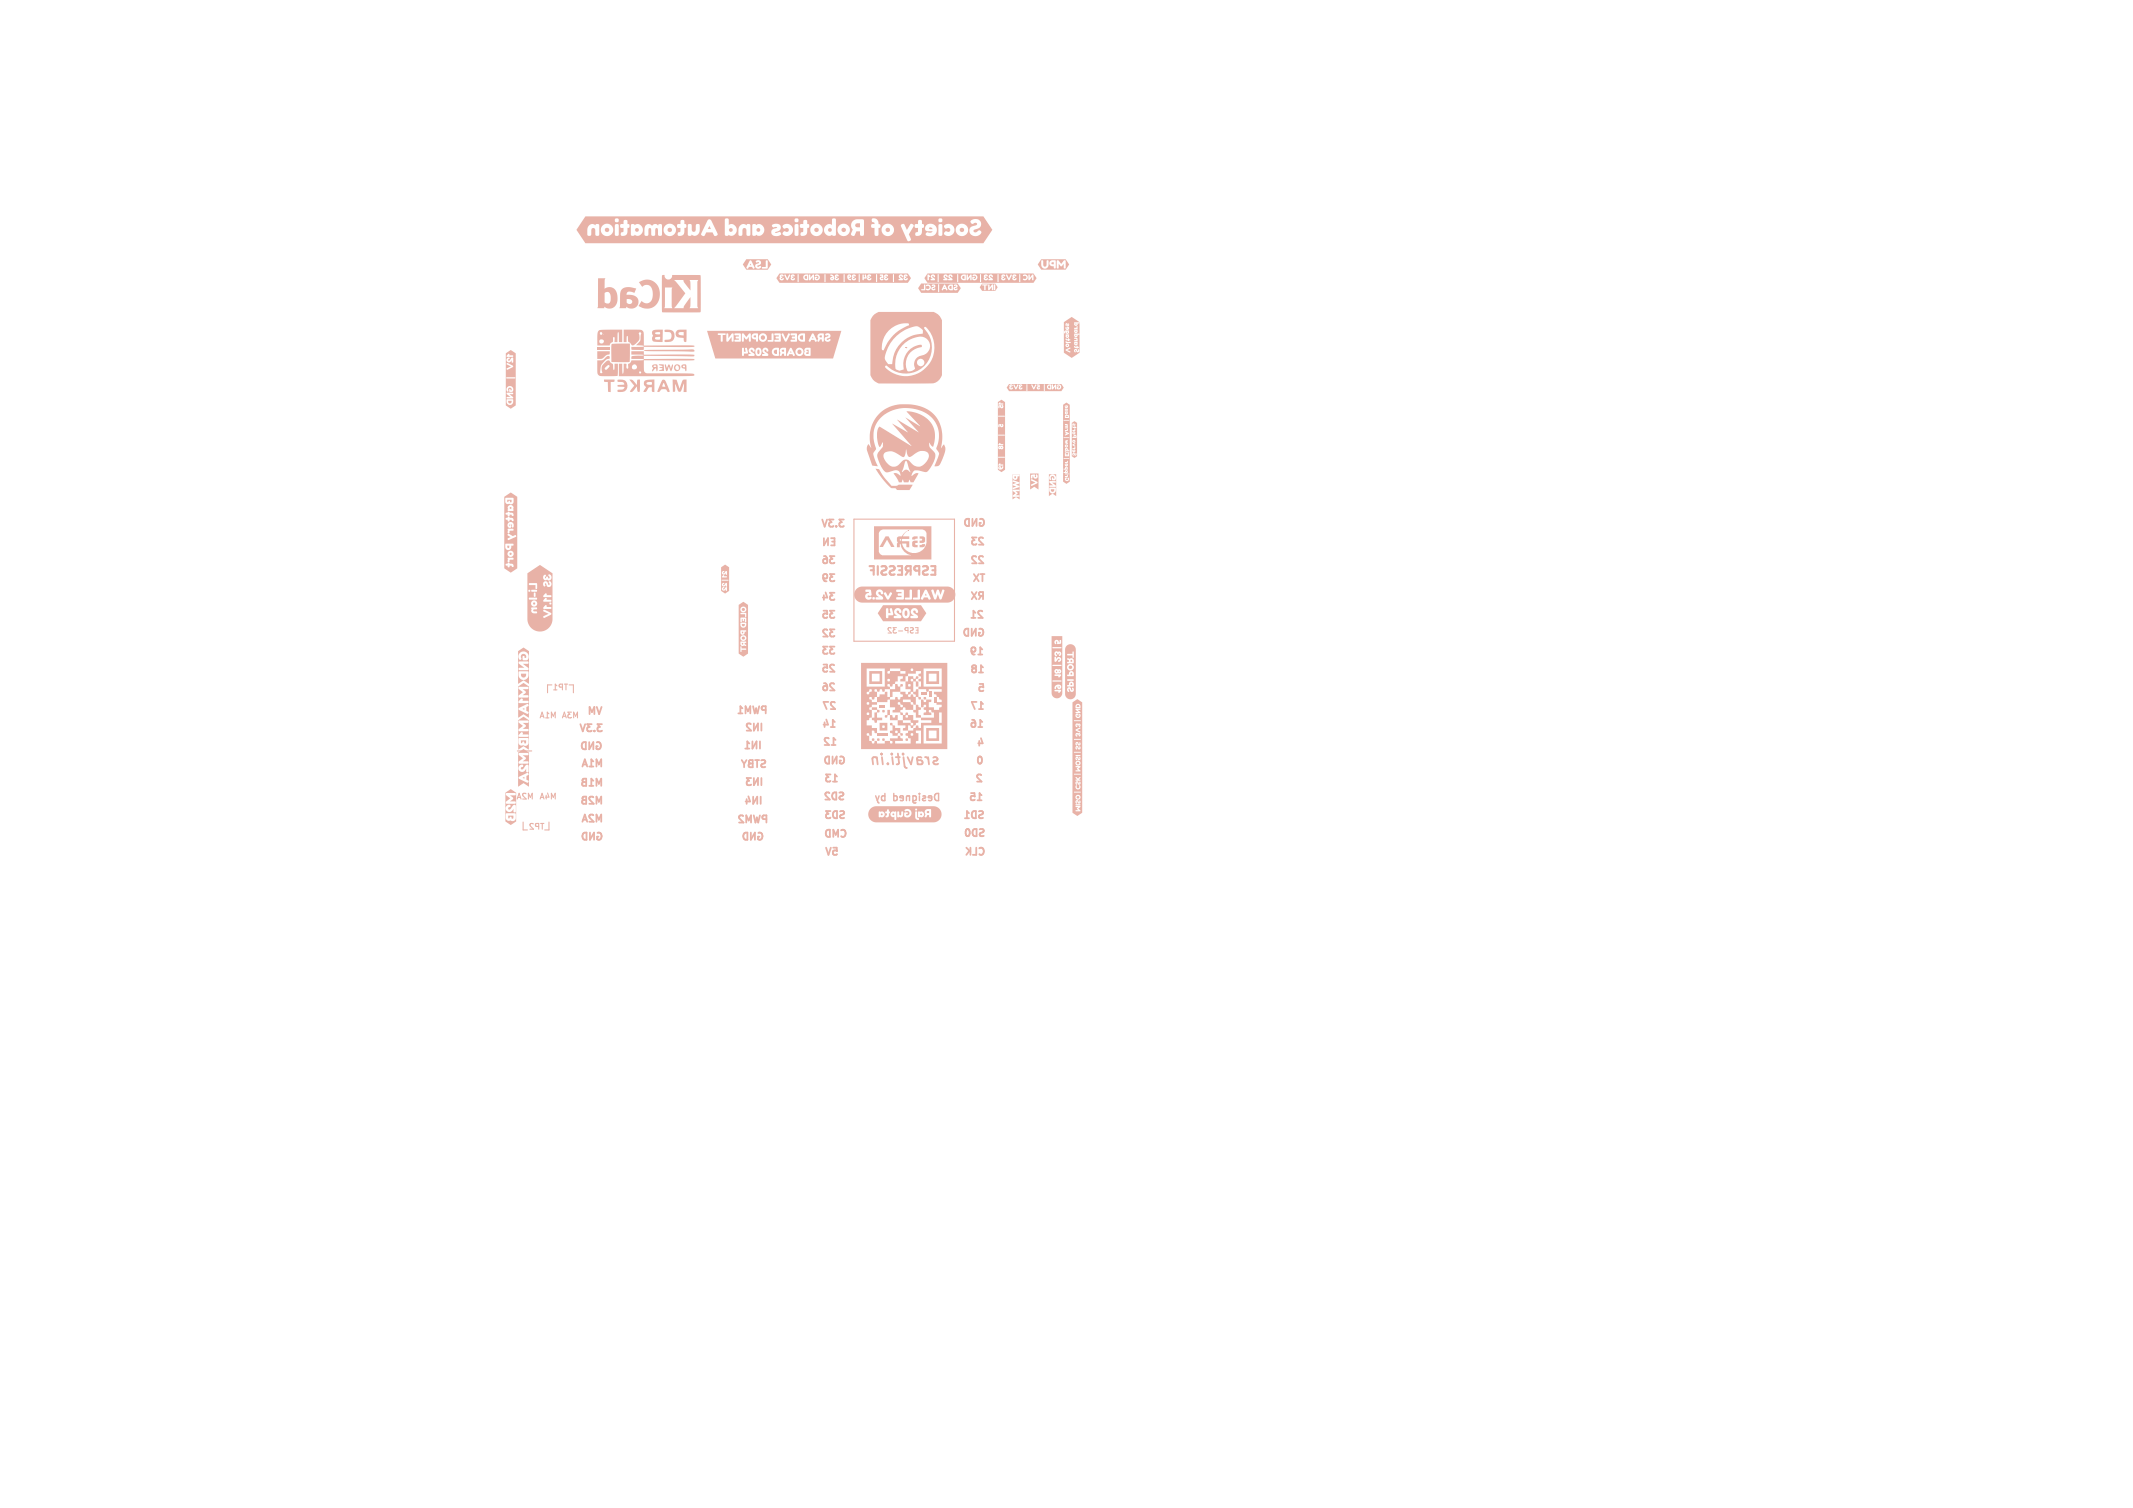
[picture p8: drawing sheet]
<svg xmlns="http://www.w3.org/2000/svg" width="297mm" height="210mm" viewBox="0 0 297 210" stroke-linecap="round" stroke-linejoin="round" font-family="sans-serif">
<defs><g id="words">
<text font-size="2.1" fill="#e8b2a7" x="131.1" y="106.6">sravjti.in</text>
<text font-size="1.7" fill="#e8b2a7" x="108.8" y="80.7">ESPRESSIF</text>
<text font-size="1.4" fill="#e8b2a7" x="131.1" y="111.6">Designed</text>
<g font-size="1.1" fill="#e8b2a7">
<text x="75.6" y="100.1">M3A</text>
<text x="72.5" y="111.4">M4A</text>
<text x="71.2" y="115.6">TP2</text>
</g>
</g></defs>
<g fill="none" stroke="#e8b2a7" stroke-width=".15">
<path d="M118.9 72.3h14v17h-14zM75.5 99.2l-.3 .8M76.8 95.4h-.6v1.1M77.1 96.1h.4M77.5 95.5l-.2-.2v.8M78.3 95.7h-.4v-.3l.4-.1v.8M78.3 100l.3-.8 .2 .8M78.4 99.7h.4M78.6 95.3h.4M78.8 95.3v.8M79.2 95.4h.6v1.1M79.6 99.2h-.5l.2 .3-.2 .1v.3l.1 .1 .4-.1"/>
<path d="M79.9 100v-.8l.2 .5 .3-.5v.8M72 104.6h2M72.1 111h.4M72.3 110.5l-.3 .8M74.2 114.8l-.3-.1-.1 .2 .5 .6h-.5M75 115.1h-.4v-.3l.4-.1v.8M75.2 111.3l.3-.8 .2 .8M75.3 114.7h.4M75.3 111h.4M75.5 114.7v.8M76.1 110.7v.6M76.2 110.4l.2 .6h-.5"/>
<path d="M76.4 114.5v1.1h-.6M76.8 111.3v-.8l.2 .5 .3-.5v.8"/>
</g>
<g fill="none" stroke="#e8b2a7" stroke-width=".25">
<path d="M114.5 72.3l.3 1 .4-1M114.7 77.4l.3 .1a.67 .67 0 0 1 0 .9h-.3l-.1-.4 .2-.2h.2l.2 .2M114.7 74.9v1l.6-1v1M115.7 74.9h.5v1h-.5M115.9 75.4h.3M116.1 72.3h-.7l.4 .4-.3 .1v.5h.1h.5M116.2 77.4h-.6l.3 .4-.3 .1v.5h.2h.4M116.4 73.3h.1M117.5 72.3h-.6l.3 .4-.3 .1v.5h.2h.4M134.5 72.4l.4-.2v1a.52 .52 0 0 1-.5-.2 .52 .52 0 0 1 .1-.6zM135.4 72.2v1l.6-1v1M135.6 79.9l.7 1"/>
<path d="M135.9 77.5l-.4-.1-.1 .3 .6 .7h-.6M136 74.8h-.6l.3 .4-.3 .1v.5h.1h.5M136.3 79.9l-.7 1M136.5 72.3a.47 .47 0 0 1 .5 .4 .47 .47 0 0 1-.5 .5l-.1-.4h.2M136.5 79.9h.6M136.8 79.9v1M136.9 74.9l-.4-.1-.2 .3 .6 .7h-.6M136.9 77.5l-.4-.1-.2 .3 .6 .7h-.6M82.1 99.4v-1l.3 .8 .4-.8v1M83.1 98.4l.3 1 .4-1M102.8 99.3h.6M103.4 98.6l-.3-.3v1"/>
<path d="M103.8 99.3v-1l.3 .8 .4-.8v1M104.9 98.3l.2 1 .2-.7 .2 .7 .2-1M106.6 98.9l-.5-.1-.1-.1 .1-.3 .5-.1v1M114.7 85h.4l.1 .5-.2-.1-.3 .1-.1 .1 .1 .4h.1h.4M114.7 92.5h.4l.1 .5-.2-.1-.3 .1-.1 .1 .1 .4h.1h.4M114.7 95.1l.3 .1a.67 .67 0 0 1 0 .9h-.3l-.1-.4 .2-.2 .3 .1 .1 .1M114.7 82.9v.6M115 82.5l.2 .7h-.6M115.2 87.7l-.4-.1-.2 .3 .6 .7h-.6M115.2 90h-.6l.4 .4-.3 .1v.5h.1h.4M115.3 97.7h-.6l.4 1M116.1 92.6l-.3-.1-.2 .3 .6 .7h-.6"/>
<path d="M116.1 95.2l-.3-.1-.2 .3 .6 .7h-.6M116.2 82.5h-.6l.3 .4-.3 .1v.5h.2h.4M116.2 85h-.6l.3 .4-.3 .1v.5h.2h.4M116.2 87.6h-.6l.3 .4-.3 .1v.5h.2h.4M116.2 90h-.6l.3 .4-.3 .1v.5h.2h.4M116.2 97.8l-.3-.1-.2 .3 .6 .7h-.6M134.4 87.7l.4-.2v1a.52 .52 0 0 1-.5-.2 .52 .52 0 0 1 .1-.6zM135.3 90.6l.1 .2h.2l.2-.2-.1-.4-.3-.1-.1 .1a.66 .66 0 0 0 .2 .9h.2M135.3 86h.5M135.3 87.5v1l.6-1v1M135.3 82.4l.7 1M135.5 93.1l-.1-.2 .1-.3h.2l.2 .2-.2 .3"/>
<path d="M135.5 93.1l-.1 .2v.2l.1 .1h.3l.1-.1v-.3l-.2-.1M135.5 93.1h.2M135.8 85.3l-.3-.3v1M136 97.7h-.7l.4 1M136 82.4l-.7 1M136.2 91.1h.6M136.3 98.7h.6M136.3 93.6h.6M136.4 87.6a.47 .47 0 0 1 .5 .4 .47 .47 0 0 1-.5 .5l-.1-.4h.2M136.4 95.2h.5v.5l-.1-.1-.3 .1-.1 .1v.4h.1h.4M136.6 83l-.3 .4M136.8 90.4l-.3-.3v1"/>
<path d="M136.8 85.1l-.4-.1-.2 .3 .6 .7h-.6M136.9 83l-.5-.1-.1-.1 .1-.3 .5-.1v1M136.9 92.9l-.3-.3v1M136.9 98l-.3-.3v1M80.8 100.8l.3 1 .4-1M81.1 103.5l.5-.2v1a.52 .52 0 0 1-.6-.2 .52 .52 0 0 1 .1-.6zM81.1 106.7l.3-1 .4 1M81.1 114.4l.3-1 .4 1M81.1 108.5l.5-.1v1l-.5-.1v-.2l.2-.2-.2-.2zM81.1 111l.5-.1v1l-.5-.1v-.2l.2-.2-.2-.2zM81.2 116.1l.5-.2v1a.52 .52 0 0 1-.6-.2 .52 .52 0 0 1 .1-.6zM81.2 106.5h.5"/>
<path d="M81.2 114.2h.5M81.3 108.9h.3M81.3 111.4h.3M82 103.3v1l.6-1v1M82.1 106.7h.5M82.1 109.4h.5M82.1 115.9v1l.6-1v1M82.4 100.8h-.6l.3 .4-.3 .1v.5h.2h.4M82.6 111l-.4-.1-.1 .3 .6 .7h-.6M82.6 113.5l-.4-.1-.1 .3 .6 .7h-.6M82.6 106l-.3-.3v1M82.6 108.7l-.3-.3v1"/>
<path d="M82.8 101.8h.1M83.1 106.7v-1l.3 .8 .3-.8v1M83.1 109.4v-1l.3 .8 .3-.8v1M83.1 111.9v-1l.3 .8 .3-.8v1M83.1 114.4v-1l.3 .8 .3-.8v1M83.1 103.4a.47 .47 0 0 1 .6 .4 .47 .47 0 0 1-.6 .5l-.1-.4h.2M83.2 116a.47 .47 0 0 1 .6 .4 .47 .47 0 0 1-.6 .5l-.1-.4h.2M83.8 100.8h-.6l.3 .4-.3 .1v.5h.2h.4M103.3 105.8l.3 .6M103.5 113.6l-.4-.1-.2 .3 .6 .7h-.6M103.6 116.1l.5-.2v1a.52 .52 0 0 1-.6-.2 .52 .52 0 0 1 .1-.6zM103.6 106.4v.4"/>
<path d="M103.8 104.2h.5M103.9 114.5v-1l.3 .8 .4-.8v1M103.9 105.8l-.3 .6M104 111.3v.6M104.2 110.9l.2 .7h-.6M104.3 103.5l-.2-.3v1M104.4 105.9l.4-.1v1h-.4l-.2-.1 .1-.3 .2-.1-.2-.2zM104.5 106.3h.3M104.5 100.8l-.3-.1-.2 .3 .6 .7h-.6M104.5 115.9v1l.6-1v1M104.6 108.3h-.6l.3 .4-.3 .1v.5h.2h.4M104.8 103.2v1l.5-1v1"/>
<path d="M104.9 110.9v1l.5-1v1M105 113.5l.2 1 .2-.7 .2 .7 .2-1M105 100.7v1l.5-1v1M105 108.3v1l.5-1v1M105.1 105.8h.6M105.4 105.8v1M105.6 116a.47 .47 0 0 1 .6 .4 .47 .47 0 0 1-.6 .5l-.1-.4h.2M105.8 103.2v1M105.9 110.9v1M106 105.9l.4-.1 .2 .2-.1 .3-.5 .2v.3h.2h.4M106 100.7v1M106 108.3v1"/>
<path d="M106.7 114.1l-.5-.1-.1-.1 .1-.3 .5-.1v1M114.8 100.6v.6M115 105.5l.4-.2v1a.52 .52 0 0 1-.5-.2 .52 .52 0 0 1 .1-.6zM115 118l.4 1 .3-1M115.1 100.2l.2 .7h-.6M115.2 115.6l.4-.1v1a.53 .53 0 0 1-.6-.3 .53 .53 0 0 1 .2-.6zM115.4 102.8l-.4-.1-.2 .3 .6 .7h-.6M115.5 110.4l-.4-.1-.2 .3 .6 .7h-.6M115.6 107.8h-.6l.4 .4-.3 .1v.5h.1h.4M115.6 112.9h-.6l.4 .4-.3 .1v.5h.1h.4M115.7 101.2h.5M115.8 103.7h.5"/>
<path d="M115.9 105.3v1l.6-1v1M116 110.5l.4-.2v1a.52 .52 0 0 1-.5-.2 .52 .52 0 0 1 .1-.6zM116 108.8h.5M116 118h.5v.5l-.1-.1-.3 .1-.1 .1v.4h.2h.3M116 116.5v-1l.4 .8 .3-.8v1M116.1 113.1l.4-.2v1a.52 .52 0 0 1-.5-.2 .52 .52 0 0 1 .1-.6zM116.2 100.5l-.2-.3v1M116.3 103l-.2-.3v1M116.5 108.1l-.2-.3v1M116.9 110.4l.4-.1 .1 .1v.3l-.4 .2-.1 .3 .2 .1h.3M117 105.4a.47 .47 0 0 1 .6 .4 .47 .47 0 0 1-.6 .5l-.1-.4h.2M117 113l.4-.1 .1 .2-.1 .3-.4 .2v.3h.2h.3"/>
<path d="M117.1 115.6a.47 .47 0 0 1 .7 .4 .47 .47 0 0 1-.5 .5h-.2M122.1 105.4l.1 1M122.1 105.6a.37 .37 0 0 0-.6 .1l.1 .7M122.7 104.9l.1 .1v.1M122.7 104.9v.1l.1 .1M122.7 104.9l.1 .2M122.8 105.4l.1 1M123.6 106.3v.1M123.6 106.3l.1 .1h-.1M124.2 104.9v.2M124.2 104.9v.1v.1M124.2 104.9l-.1 .1 .1 .1"/>
<path d="M124.2 105.4l.2 1M124.7 105.4h.6M125 104.9l.2 1.3-.1 .2h-.2M125.7 104.9l.1 .1v.1M125.7 104.9v.1l.1 .1M125.7 104.9l.1 .2M125.8 105.4l.2 1.3 .3 .2M126.4 105.4l.5 1 .2-1M127.7 105.8l.5 .1a.3 .3 0 0 1 .3 .2 .3 .3 0 0 1-.2 .3h-.5M128.3 105.5l-.1-.1-.5 .1 .1 .9M128.8 105.4l.3 .1 .2 .2M129.2 105.4l.2 1"/>
<path d="M130 105.5a.38 .38 0 0 1 .5 .2M130.5 105.9l-.5 .1v.2l.1 .2h.4M134.4 113.9h.5M134.6 115.5l.1-.1a.53 .53 0 0 1 .3 .5 .53 .53 0 0 1-.3 .5h-.1l-.1-.3zM134.6 118l.5 .6M134.9 113.2l-.3-.3v1M135 118.5l-.4 .5M135.1 118v1M135.4 100.2l.2 .1a.67 .67 0 0 1 0 .9h-.3v-.4l.1-.2h.2l.2 .2M135.4 113.1l.5-.2v1a.52 .52 0 0 1-.6-.2 .52 .52 0 0 1 .1-.6zM135.5 115.6l.5-.2v1a.52 .52 0 0 1-.6-.2 .52 .52 0 0 1 .1-.6zM135.9 118v1h-.4"/>
<path d="M136.2 101.2h.6M136.3 113l.4-.1 .1 .1v.3l-.4 .2-.1 .3 .2 .1h.4M136.4 103.2v.6M136.4 118.1a.47 .47 0 0 1 .6 .4 .47 .47 0 0 1-.4 .5h-.2M136.4 115.5l.4-.1 .1 .1v.3l-.4 .2-.1 .3 .2 .1h.4M136.6 102.8l.2 .7h-.6M136.6 107.9l-.4-.1-.1 .3 .6 .7h-.6M136.8 100.5l-.3-.3v1"/>
</g>
<g fill="none" stroke="#e8b2a7" stroke-width=".2">
<path d="M121.9 110.8l.3 .7M122.2 111.5l.2 .3M122.4 110.8l-.2 .7M123.2 110.9l-.3-.1-.2 .2 .1 .4h.4M123.2 110.5v1M124.5 110.9l.2-.1 .2 .2-.1 .4h-.3M124.5 110.5v1M125.8 111.2l-.5-.1 .1-.2 .2-.1 .2 .2-.1 .4h-.3M126.6 110.9l-.1-.1-.2 .1-.1 .6M126.6 110.8v.7M127.1 110.9l.3-.1 .2 .2-.1 .4h-.4M127.1 110.8v.8l.2 .2h.2"/>
<path d="M128 110.5v.1M128 110.8v.7M128.5 110.9l.2-.1 .2 .2-.1 .1-.3 .1v.2h.4M129.7 111.2l-.4-.1v-.2l.3-.1 .1 .2v.4h-.4M130.7 110.5a.51 .51 0 0 0-.6 .5 .51 .51 0 0 0 .6 .5"/>
</g>
<path d="M126.2 48.4h.1M124.1 87.5l-.3-.1-.1 .2 .4 .6h-.4M124.8 87.4h-.4l.2 .3-.2 .1v.3l.1 .1 .3-.1M125.1 87.9h.6M126.4 87.8h-.3l-.1-.3 .4-.1v.8M126.8 87.4l.3 .1v.2l-.3 .1v.2l.1 .2 .3-.1M127.5 87.4h.3v.8h-.3M127.6 87.8h.2" fill="none" stroke="#e8b2a7" stroke-width=".14"/>
<g fill="none" stroke="#e8b2a7" stroke-width=".3">
<path d="M121.1 78.8h.6v1.2M121.3 79.4h.4M122.2 78.8v1.2M122.7 78.9l.5-.1 .2 .2v.3l-.5 .2-.2 .3 .3 .2h.4M123.9 78.9l.4-.1 .3 .3-.1 .3-.6 .2v.3l.2 .1h.5M125 78.8h.6v1.2h-.6M125.2 79.4h.4M126.5 79.5l-.4 .5M126.8 79.5l-.6-.1-.1-.2 .1-.2 .1-.2h.5v1.2M128 79.5l-.6-.1-.1-.2 .1-.2 .1-.2h.5v1.2M128.5 78.9l.5-.1 .1 .2v.3l-.5 .2-.1 .3 .2 .2h.5M129.7 78.8h.5v1.2h-.5"/>
<path d="M129.8 79.4h.4"/>
</g>
<g fill="#e8b2a7">
<path d="M118.2 38.4h.1v.1h-.1z"/>
<path d="M115.8 38.7h.1v.1h-.1z"/>
<path d="M112.1 38.5l.3-.1v.4l-.3-.1z"/>
<path d="M108.5 38.1h17.9l.4 .6-.4 .7h-17.9l-.1-.2h2.7v.1l.1-.1h3.6l.1 .1v-.1h2.6v.1l.1-.1h2v.1l.1-.1h2.3l.1 .1v-.1h2.2l.1 .1 .1-.4 1.1 .1 .1-.1-.1-.1h.2a.3 .3 0 0 0 .3 .3 .3 .3 0 0 0 .3-.4l-.3 .2-.1-.1 .2-.2-.2-.2 .3 .1a.21 .21 0 0 0 0-.3 .21 .21 0 0 0-.4 0 .21 .21 0 0 0 0 .4l-.1 .1a.29 .29 0 0 1-.4-.1l-.1-.1 .1-.1 .2 .2a.28 .28 0 0 0-.2-.4 .28 .28 0 0 0-.2 .4l.2 .2-.9 .1-.1-.7-.1 1h-2.2v-.4h.4a.25 .25 0 0 0 .2 .3 .25 .25 0 0 0 .3-.3h-.3h.4a.3 .3 0 0 0 .3 .3 .3 .3 0 0 0 .3-.4l-.3 .2-.1-.1 .2-.2-.2-.2 .2 .1a.21 .21 0 0 0 0-.3 .21 .21 0 0 0-.3 0 .21 .21 0 0 0 0 .4l-.1 .2h-.4l.2-.1a.3 .3 0 0 0 0-.4l-.4-.1v.2h.3v.1l-.2 .1-.1 .2h-.4v-.6h-.1v1h-2.3v-.3l.5 .1 .1-.2h.4a.3 .3 0 0 0 .3 .3 .3 .3 0 0 0 .3-.4l-.3 .2-.1-.1 .2-.2-.1-.2 .2 .1a.21 .21 0 0 0 0-.3 .21 .21 0 0 0-.3 0 .21 .21 0 0 0-.1 .4l-.1 .2-.2-.6-.1 .1 .1 .3h-.2v-.4h-.2v.7h-.4v-.7h-.1v1h-2v-.7h.4l.1 .4a.19 .19 0 0 0 .2 .2 .19 .19 0 0 0 .2-.2l-.3-.1h.4a.3 .3 0 0 0 .3 .3 .3 .3 0 0 0 .3-.4l-.3 .2-.1-.1 .2-.2-.2-.2 .3 .1a.21 .21 0 0 0 0-.3 .21 .21 0 0 0-.4 0 .21 .21 0 0 0 0 .4l-.1 .2h-.4v-.1a.27 .27 0 0 0 .3-.2 .27 .27 0 0 0-.3-.3 .27 .27 0 0 0-.2 .2v.1h-.4v-.3h-.1v1h-2.6v-.4h.7a.31 .31 0 0 0 .3 .3 .31 .31 0 0 0 .3-.3 .3 .3 0 0 0 .3 .3 .3 .3 0 0 0 .3-.4l-.3 .2-.1-.1 .2-.2-.2-.2 .3 .1a.21 .21 0 0 0 0-.3 .21 .21 0 0 0-.3 0 .21 .21 0 0 0-.1 .4l-.2 .2-.1-.5a.18 .18 0 0 0-.2-.1 .18 .18 0 0 0-.2 .2l.3 .2h-.2l-.1 .2h-.7v-.6h-.1v1h-3.6v-.6h.6l.1 .1a.43 .43 0 0 0 .7 .2l.2 .1 .4-.4v.4h.1l.1-.1a.41 .41 0 0 0 .6 0 .41 .41 0 0 0 .1-.6 .41 .41 0 0 0-.6 0v.1a.25 .25 0 0 1 .5 .1 .25 .25 0 0 1-.4 .3v-.1h.2v-.1h-.3l-.1 .3-.1-.7h-.1l-.4 .5v-.4l-.1-.1-.1 .1v.6l-.1-.7a.49 .49 0 0 0-.6 .3l-.1 .1h-.6v-.4h-.1v1h-2.7l-.3-.4h.4v.1a.3 .3 0 0 0 .4 .2 .3 .3 0 0 0 .2-.4l-.3 .1 .1-.2-.1-.2 .2 .1 .1-.1v-.1h.1l.4 .7h.1l.1-.2 .3 .1a.3 .3 0 0 0 .3 .2 .3 .3 0 0 0 .3-.4l-.4 .1 .2-.2-.2-.2 .3 .1a.21 .21 0 0 0 0-.3 .21 .21 0 0 0-.4 0 .21 .21 0 0 0 0 .4l-.1 .2h-.3l.2-.5a.16 .16 0 0 0-.2 0 .16 .16 0 0 0 0 .1l-.2 .4-.2-.6-.3 .1a.29 .29 0 0 0-.4-.1 .29 .29 0 0 0-.1 .4l-.1 .2-.4-.1z"/>
<path d="M121.5 44l.9-.6h7.6a1.64 1.64 0 0 1 1.2 1.9v6.9a1.75 1.75 0 0 1-2.2 1.2h-6.6a1.82 1.82 0 0 1-1.2-1.2v-1.1h2a4 4 0 0 0 5.7 .1 4 4 0 0 0-.1-5.7l-.1 .2a3.7 3.7 0 0 1 0 5.3 3.7 3.7 0 0 1-5.3-.1l-.2 .2h-2v-1.2h2l.1 .2 .4 .6h.9a.67 .67 0 0 0 .2 .7 .67 .67 0 0 0 .7 .1h.3a2.94 2.94 0 0 1 2.1-3.4l.4-.1 .1 .3a2.32 2.32 0 0 0-2 3.4 1.03 1.03 0 0 0 1-.4l-.1-.8h.4a.52 .52 0 0 0 .8 .4 .52 .52 0 0 0 0-.8 .52 .52 0 0 0-.8 .2v.2h-.4a1.35 1.35 0 0 1 1.4-1.1 1.33 1.33 0 0 0 .7-1.7 1.33 1.33 0 0 0-1.7-.8 3.8 3.8 0 0 0-3.1 3.8h-.4a4.3 4.3 0 0 1 4.3-4.2 .66 .66 0 0 0-.5-.9 1.47 1.47 0 0 0-1.5 .1 5.3 5.3 0 0 0-3.3 4.2h-2v-1.4h1.6v.2l.2 .1a6.1 6.1 0 0 1 3.6-3.5l-.1-.2a3.3 3.3 0 0 0-3.7 3.4h-1.6v-3.9z"/>
<path d="M128.9 82.7l.1 .2h-.2z"/>
<path d="M119.3 82l.3-.2 .5-.1h11.8a1.12 1.12 0 0 1 1.1 1.1 1.12 1.12 0 0 1-1.1 1.1 176 176 0 0 1-12.3-.1l-.4-.3-.2-.5h1.5a.5 .5 0 0 0 .3 .5 .5 .5 0 0 0 .6-.2l.2 .2 .3-.2 .2 .2h.7a.37 .37 0 0 0 .1-.4 .37 .37 0 0 0-.4-.2l-.1-.1a.19 .19 0 0 1-.1-.3 .19 .19 0 0 1 .3 0 .25 .25 0 0 0 .1 .3 .25 .25 0 0 0 .4-.2l.4 .8 .1 .1 .2-.2h1l.1 .2h.8l.2-.1 .2 .1h.7l.2-.1 .2 .1h.7l.3-.1 .2 .1 .2-.3h.6l.2 .3 .2-.1-.5-1.2h.6l.4 1.2 .1 .1 .2-.1 .2-.7a.84 .84 0 0 0 .4 .8l.1-.1 .4-1.1-.1-.2h-.2l-.2 .8-.3-.8-.3 .1-.2 .7-.3-.8-.2 .1h-.6l-.3-.1-.6 1.3h-.1l-.1-1.3-.2 .1v1h-.6l-.1 .2h-.1l-.1-1.3-.2 .1-.1 1h-.6v.2h-.1v-1.1l-.1-.2h-.1l-.9 .1v.2h.7v.2h-.4l-.1 .2 .1 .2h.4v.2h-.6l-.1 .1h-1l.4-.7-.1-.1h-.2l-.3 .6-.3-.6-.3 .1a.53 .53 0 0 0-.5-.5 .53 .53 0 0 0-.6 .5 .53 .53 0 0 0 .5 .6h-.4l-.2 .1v-.1h-.2l-.1 .1h-.1l-.2-.2-.4 .1v-.3l.3 .1 .2-.1v-.7l-.1-.1h-.5a.17 .17 0 0 0-.2 .2 .17 .17 0 0 0 .1 .1h.4v.2l-.4 .1-.1 .3h-1.5v-.5z"/>
<path d="M71 73v.2z"/>
<path d="M70.6 76h.3v.3h-.2z"/>
<path d="M71 70.6h.2v.2h-.2z"/>
<path d="M70.6 69.6h.6v.3l-.1 .1-.2-.3-.1 .2h-.2z"/>
<path d="M70.2 69.2l.9-.6 .9 .6v10l-.9 .6-.9-.6v-.6l.5 .2v.1a.14 .14 0 0 0 .1 .1 .14 .14 0 0 0 .2-.1v-.1h.2a.19 .19 0 0 0 .1 .2 .19 .19 0 0 0 .2-.1l-.1-.3-.4-.1-.2-.1h-.1v.1h-.3v.1h-.2v-.5h.5l.1 .2 .2-.1v-.2l.5-.1-.1-.2h-.6l-.1 .4h-.5v-1h.5v.1a.43 .43 0 0 0 .7 .3 .43 .43 0 0 0-.1-.8 .43 .43 0 0 0-.6 .4h-.5v-.9h.2v.1a.44 .44 0 0 0 .5 .3 .44 .44 0 0 0 .3-.6h.3v-.2l-1.1-.1v.5h-.2v-1.7h.5l.4 .3-.4 .2 .1 .2 1.1-.5-.1-.2-.4 .2-.6-.4-.1 .2h-.5v-.4h.5l.1 .2 .2-.2v-.2l.5-.1-.1-.2h-.6l-.1 .5h-.5v-1h.5a.29 .29 0 0 0 .1 .4 .29 .29 0 0 0 .4-.1v-.4h.1a.3 .3 0 0 0 .2 .5 .46 .46 0 0 0-.2-.8 .46 .46 0 0 0-.6 .4h-.5v-.9l.5 .2v.1a.14 .14 0 0 0 .1 .1 .14 .14 0 0 0 .2-.1v-.1h.2a.19 .19 0 0 0 .1 .2 .19 .19 0 0 0 .2-.1l-.1-.3-.4-.1-.2-.1h-.1v.1h-.3v.1h-.2v-.7l.5 .2v.1a.14 .14 0 0 0 .1 .1 .14 .14 0 0 0 .2-.1v-.1h.2a.19 .19 0 0 0 .1 .1 .19 .19 0 0 0 .2 0l-.1-.3-.4-.1-.2-.1h-.1v.1h-.3v.1h-.2v-.5h.5l.1 .2h.6l.1-.2-.1-.1a.38 .38 0 0 0-.3-.6 .38 .38 0 0 0-.3 .6l-.1 .1h-.5v-1.1h.2l.1 .3h.5a.37 .37 0 0 0 .5-.3v-.5l-.1-.1h-1v.6h-.2z"/>
<path d="M143.4 65.9h1.2v2.3l-.6-.4-.6 .4v-.7l.2 .2 .9-.5-.1-.1-.8-.4a.18 .18 0 0 0 0 .3 .18 .18 0 0 0 .2 0l.4 .2-.8 .3v-1.3h.1v.3a.11 .11 0 0 0 .2 .1 .11 .11 0 0 0 .1-.1v-.2h.1a.32 .32 0 0 0 .4 .3 .32 .32 0 0 0 0-.6l-.1 .2 .1 .1-.1 .1-.1-.1v-.1a.35 .35 0 0 0-.5-.1l-.2 .1z"/>
<path d="M146 53.8l.2-.1v.4l-.2-.1z"/>
<path d="M140.5 53.5h7.3l.3 .5-.3 .5h-7.3l-.1-.1h2.5l.1 .1 .1-.1h2.2l.1 .1 .1-.6h.3a.37 .37 0 0 0 .6 .2l.2 .1 .3-.4v.4l.2-.1a.35 .35 0 0 0 .5 0 .35 .35 0 0 0 .1-.5 .35 .35 0 0 0-.5 0v.1a.21 .21 0 0 1 .4 .1 .21 .21 0 0 1-.3 .3l.1-.3h-.2l-.1 .3-.1-.6-.1 .1-.3 .3-.1-.4v.1v.5h-.1v-.5l-.1-.1a.4 .4 0 0 0-.5 .4h-.3v-.4h-.1l-.1 .9h-2.2v-.8h.5l.3 .6 .2-.2h.2a.22 .22 0 0 0 .2 .2 .22 .22 0 0 0 .3-.1l-.3-.1 .3-.1-.1-.4h-.3v.2l.2 .1h-.2l-.1 .2h-.2l.2-.4-.1-.1-.3 .5-.2-.5-.6 .1-.1-.1-.1 .9h-2.5l-.2-.4h.3a.25 .25 0 0 0 .3 .3 .25 .25 0 0 0 .2-.3l-.3 .1 .2-.2-.2-.2 .2 .1 .1-.2h.1l.3 .6 .2-.2 .3 .1a.25 .25 0 0 0 .2 .2 .25 .25 0 0 0 .3-.3l-.4 .1 .2-.2-.1-.2 .2 .1a.2 .2 0 0 0-.1-.3 .2 .2 0 0 0-.3 .1v.3l-.1 .1h-.2l.2-.4v-.1h-.1l-.2 .5-.3-.4h-.2a.24 .24 0 0 0-.4 0 .24 .24 0 0 0 0 .3l-.1 .1h-.3z"/>
<path d="M126.1 85a.39 .39 0 0 1 .3 .4 .39 .39 0 0 1-.2 .4 .54 .54 0 0 1-.1-.8z"/>
<path d="M123 84.3h5.2l.8 1.1-.8 1.1h-5.2l-.4-.6h.8l.1 .2h.2v-.2h.7l.2 .2h.8a.37 .37 0 0 0 0-.4 .37 .37 0 0 0-.3-.2l-.1-.1h.6a.54 .54 0 0 0 .3 .6 .54 .54 0 0 0 .6-.1h.3l.1 .2h.8a.37 .37 0 0 0 .1-.4 .37 .37 0 0 0-.4-.2l-.1-.1a.19 .19 0 0 1-.1-.3 .19 .19 0 0 1 .2 0 .21 .21 0 0 0 .2 .2 .21 .21 0 0 0 .2-.1 .53 .53 0 0 0-.5-.5 .53 .53 0 0 0-.5 .5 .53 .53 0 0 0 .5 .6h-.5v.1h-.3l.2-.2a.65 .65 0 0 0-.1-.7 .65 .65 0 0 0-.7-.3l-.2 .2-.1 .5h-.6a.19 .19 0 0 1-.2-.3 .19 .19 0 0 1 .3 0 .21 .21 0 0 0 .2 .2 .21 .21 0 0 0 .2-.1 .53 .53 0 0 0-.5-.5 .53 .53 0 0 0-.5 .5 .53 .53 0 0 0 .5 .6h-.5l-.1 .1h-.7v-.2h.6l.1-.2-.2-.8-.3 .1 .1 .6h-.3v-.5a.17 .17 0 0 0-.2-.2 .17 .17 0 0 0-.1 .2v1h-.8l-.4-.5z"/>
<path d="M70.8 113.6h.7v.4h-.2l-.1-.2-.1-.1-.2 .3-.1-.1z"/>
<path d="M70.4 110.4l.7-.5 .8 .5v4l-.8 .5-.7-.5v-.5a.49 .49 0 0 0 .7 .3 .45 .45 0 0 0 .5 .1 .45 .45 0 0 0 .2-.4v-.6h-.1h-1.2l-.1 .6v-1.3a.57 .57 0 0 0 .5 .5 .57 .57 0 0 0 .6-.5v.5h.3v-.9a.37 .37 0 0 0-.4 0 .37 .37 0 0 0-.2 .3l-.1 .1a.19 .19 0 0 1-.2 .1 .19 .19 0 0 1-.1-.2 .21 .21 0 0 0 .3-.2 .21 .21 0 0 0-.2-.2l-.3 .1-.2 .4v-.8l.1 .1h1.3v-.3h-.8l.1-.1a.34 .34 0 0 0 .3-.5l-.4-.2h.7a.17 .17 0 0 0 .1-.2 .17 .17 0 0 0-.1-.2l-1.2 .1v.2l.5 .5-.6 .6z"/>
<path d="M139.4 62.3h.1v.1h-.1z"/>
<path d="M139.2 62.3v.1z"/>
<path d="M139.2 65.1l.1 .1z"/>
<path d="M138.9 56l.5-.3 .5 .3v9.4l-.5 .4-.5-.4v-.3a.35 .35 0 0 0 .5 .3 .35 .35 0 0 0 .2-.5l-.2 .3a.22 .22 0 0 0-.2-.3 .22 .22 0 0 0-.2 .2l-.1-.3 .2 .1 .6-.1v-.1h-.4l-.1-.2-.3 .3v-1.1h1h-1v-1.4a.56 .56 0 0 0 .8 .2 .27 .27 0 0 0-.1-.4 .27 .27 0 0 0-.3 0h-.2l-.2 .2v-.4l.1 .1h.7v-.1l-.4-.1-.1-.1-.3 .2v-1.3h1h-1v-1.4l.1 .3h.2v-.3a.23 .23 0 0 0 .2 .3 .23 .23 0 0 0 .3-.1 .23 .23 0 0 0-.2-.3v.2l-.1-.2-.5 .1v-1.2h1h-1v-1.5l.1 .3h.2v-.2a.23 .23 0 0 0 .2 .3 .23 .23 0 0 0 .3-.2 .23 .23 0 0 0-.2-.3v.3l-.1-.3-.5 .1v-.2h.2h.6v-.1h-.4l-.1-.2-.3 .3z"/>
<path d="M104.5 36.7l.1 .2h-.2z"/>
<path d="M103.9 36.1h3l.5 .7-.5 .8h-3l-.2-.3 .4 .1 .2-.2h.4l.2 .2 .2-.1-.1-.3h.1a.44 .44 0 0 0 .3 .4 .44 .44 0 0 0 .5-.1l.3 .1h.7v-1.1h-.3v.9h-.5v.1h-.2l.1-.1-.1-.1-.3 .1-.2-.1 .1-.1a.4 .4 0 0 0 .5-.3 .4 .4 0 0 0-.3-.5 .4 .4 0 0 0-.5 .2l.2 .2 .3-.1-.1 .2a.37 .37 0 0 0-.5 .3h-.1l-.5-.8-.1 .1-.5 1h-.2l-.3-.5z"/>
<path d="M131.5 39.9l.1 .2h-.1z"/>
<path d="M132.2 39.9l.3-.1v.4l-.3-.1z"/>
<path d="M128.3 39.5h5.1l.4 .6-.4 .7h-5.1l-.2-.2h2.5l.1 .1 .1-.3h.4l.2-.1h.3l.2 .1-.1-.4h.2a.43 .43 0 0 0 .2 .4 .43 .43 0 0 0 .5-.1l.1-.1a.27 .27 0 0 0 .2 .3 .27 .27 0 0 0 .3-.3l-.2 .1-.1-.2a.27 .27 0 0 0 .3-.1 .27 .27 0 0 0-.1-.4 .27 .27 0 0 0-.4 .2l.3 .1-.4 .3v-.6a.49 .49 0 0 0-.7 .3v.1h-.2l-.2-.3-.1-.1-.4 .8h-.3v-.8h-.1l-.1 1h-2.5l-.1-.3 .8 .1v-.7l.2 .2a.25 .25 0 0 1 .3-.1 .25 .25 0 0 1 0 .4 .25 .25 0 0 1-.3 0 .22 .22 0 0 0 .1 .3 .22 .22 0 0 0 .3-.1l.3-.2a.27 .27 0 0 0 .2 .3 .27 .27 0 0 0 .3-.3l-.2 .1-.1-.2a.27 .27 0 0 0 .3-.1 .27 .27 0 0 0-.1-.4 .27 .27 0 0 0-.4 .2l.4 .1-.5 .3a.44 .44 0 0 0-.2-.5 .44 .44 0 0 0-.6 0v-.1l-.1 .1v.6h-.7l-.2-.2z"/>
<path d="M72.8 108.3l.2-.1v.2z"/>
<path d="M72.1 104.8l.8-.5 .8 .5v4.8l-.8-.5-.8 .5v-1.3l1.4 .7 .1-.2-.3-.2v-.5l.3-.3-.1-.2-1.4 .7v-1.3a.57 .57 0 0 0 .6 .5 .57 .57 0 0 0 .6-.5v.5h.2l.1-.9a.37 .37 0 0 0-.4 0 .37 .37 0 0 0-.2 .3l-.1 .1a.19 .19 0 0 1-.3 .2 .19 .19 0 0 1 0-.3 .21 .21 0 0 0 .2-.2 .21 .21 0 0 0-.1-.2l-.4 .1-.2 .4v-.8l.2 .2 1.3-.1-.1-.3h-.7h.1a.34 .34 0 0 0 .3-.5l-.4-.3h.6a.17 .17 0 0 0 .2-.2 .17 .17 0 0 0-.2-.2l-1.1 .1-.1 .3 .6 .4-.7 .6z"/>
<path d="M148.5 60.3l.1 .1h-.1z"/>
<path d="M148.5 64.7v.1z"/>
<path d="M148.5 56.6v.1z"/>
<path d="M148.4 57.5l.1 .1z"/>
<path d="M148.4 57.9l.2 .1 .1-.1v.2h-.3z"/>
<path d="M148 56.4l.5-.3 .5 .3v10.7l-.5 .3-.5-.3v-.4h.3a.28 .28 0 0 0 .4 .3 .28 .28 0 0 0 0-.5v.1a.16 .16 0 0 1-.1 .3 .18 .18 0 0 1-.2-.3l.2 .1v-.2h-.3v.2h-.3v-.3h.7v-.3h-.1l-.1 .2-.5 .1v-.4l.8 .1 .1-.1h-.9v-.2l.6 .1a.21 .21 0 0 0 0-.4 .21 .21 0 0 0-.3 .2l-.3 .1v-.5l.6 .1a.21 .21 0 0 0 0-.4 .21 .21 0 0 0-.3 .2l-.3 .1v-.6l.3 .1a.21 .21 0 0 0 .2 .2 .21 .21 0 0 0 .2-.2 .21 .21 0 0 0-.2-.2l-.1 .2-.1-.2v.1h-.3v-.3l.7 .1v-.2l-.1-.1-.1 .1-.5 .1v-.5h.8l.1-.1-.9 .1v-.7h.3v.3h.5l.1-.4h-.2v.3l-.1-.2-.2 .2v-.3l-.4 .1v-.3h.3v.1h.1h.4l.1-.1-.6-.1-.3 .1v-.2l.9 .1v-.1l-.2-.1a.21 .21 0 0 0-.3-.2 .21 .21 0 0 0-.1 .3h-.3v-.6l.3 .1a.22 .22 0 0 0 .3 .1 .22 .22 0 0 0 0-.4 .22 .22 0 0 0-.3 .2h-.3v-.7l.5 .2-.2 .1 .3 .2 .1-.2h-.2l.2-.1-.2-.2 .2-.1h-.1l-.3 .1h-.3v-.4h.9h-.9v-.8l.4 .1v.2l-.1 .1v.1l.6-.3-.6-.3-.3 .1v-.2h.7v-.2l-.1-.1-.1 .2-.5 .1v-.9l.5 .1-.2 .1v.1l.3 .1h-.3v.2h.4l-.1-.4a.15 .15 0 0 0 .1-.2 .15 .15 0 0 0-.2 0h-.5v-.6l.8 .1 .1-.1h-.9v-.6h.3v.3h.5l.1-.3a.36 .36 0 0 0-.6 0h-.3v-.5h.3a.22 .22 0 0 0 .1 .3 .22 .22 0 0 0 .3-.1 .22 .22 0 0 0-.1-.3l-.6 .1v-.3h.3v.1l.1-.2v.1a.13 .13 0 0 0 .2 .1 .13 .13 0 0 0 .1-.1 .13 .13 0 0 0-.1-.1v.1l-.2-.2-.1 .2h-.3v-.5l.3 .1a.21 .21 0 0 0 .2 .2 .21 .21 0 0 0 .2-.2 .21 .21 0 0 0-.2-.2l-.1 .2-.1-.2v.1h-.3z"/>
<path d="M130 97.1h.4v.7h-.4z"/>
<path d="M129.3 96.3h.4v.8h-.4z"/>
<path d="M128.2 96.3h.8v.4h-.8z"/>
<path d="M122.5 98.1h.7v.4h-.7z"/>
<path d="M122.1 102.1h1.5v.4h-1.5z"/>
<path d="M129 101.4h1.8v1.8h-1.8v-.4h1.4v-1.1h-1.1v1.1h-.3z"/>
<path d="M129 93.5h1.8v1.8h-1.8v-.4h1.4v-1.1h-1.1v1.1h-.3z"/>
<path d="M121 93.5h1.8v1.8h-1.8v-.4h1.5v-1.1h-1.1v1.1h-.4z"/>
<path d="M123.9 99.6h.3l.1 .3h.2h.1l.1-.3h.3v.7h-1.1z"/>
<path d="M123.6 98.9h.3v.7h-.3l-.1 .3h-.2v-.3h.3z"/>
<path d="M122.5 100.7h1.1v1h-1.1v-.5h.3l.1 .2h.1l.2-.1v-.1l-.1-.2h-.1l-.1 .1-.1 .1h-.3z"/>
<path d="M121.4 98.5h.7l.1 .3 .3 .1-.1 .3h-.3v.7h.7v.4h-.7v.3l-.2 .1-.1-.1-.1-.3-.3-.1v-.2l.4-.1v-.7h.3v-.3h-.7z"/>
<path d="M124 100.7h.2l.1 .3 .3 .1v.3h.8v.7l.3 .1v.2h-.3v-.2l-.2-.1-.2 .1v.3h-.7v-.3l-.4-.1v-.2h.7l.1 .2h.2l.1-.3-.3-.1-.1 .2h-.7l.1-.1 .3-.1v-.7h-.4z"/>
<path d="M122.5 96.7h.7l.1-.3 .3-.1v.8h.3v-1.1h.7v-.7h.3l.2 .3h.1h.1l.1-.3h.2l.1 .3h-.3v.7h-1.1v.8h-.4v.3h.7v-.3h.2h.2l.1 .3h.2l.1-.3h.2l.1-.2h.7l.1 .1 .2 .1 .2-.4h.1l.1 .1 .1 .2 .2 .1 .1-.3-.3-.2-.1-.2h-.3l-.1 .3h-.2l-.1 .2h-.7v-.2l-.3-.1v-.3h.7v.3l.2 .1 .1-.1 .1-.2 .3-.1v-.3h-.7v-.6h.3l.1 .2h.1h.2v-.2l-.1-.1h-.1h-.1l-.1 .1h-.3v-.5h.3v-.2h.4l.1 .2 .2-.1v-.2l-.2-.1-.1 .2h-.4v-.5h.8v.3h.1h.2l.1-.3h.3l-.1 .3h-.2l-.1 .2 .1 .2h.3v.7h-.4v-.7h-.3v1.4h.3l.1-.3h.3v1.1h.3v.2l-.2 .1-.2-.3h-.3v1h-.3l-.1-.3-.3-.1v-.3h-1.1v.4h1.1l.1 .3h.3v.8h-1.1l-.1-.4h-.2l-.1 .3-.3 .1v.1v.2l.3 .1 .1 .3 .3-.1v-.2l.2-.1 .1 .1v.3h.8v.7h.7l-.1 .3-.2 .1-.1 .3-.3 .1-.1 .3-.3-.1-.1-.3h-.3v.7h-.7l.1-.3 .3-.1v-.3h-1.1v-.3h1.8v.2l.2 .1h.1l.1-.3-.4-.1v-.3h-1.1v.4h-.7v-.4h.7v-.5h.4v.1h.3v-.2l-.2-.1-.1 .2h-.4v-.2l-.3-.1v-.3h-1.1v-.3l.3-.1v-.3h-.7v-.5h1.1l.1 .1 .2 .1 .1 .3 .3-.1v-.2l-.3-.1-.1-.3h-.2l-.1 .2h-1.1v-.6l-.3 .1v.3h-1.5v-.7l.4-.1z"/>
<path d="M127.5 98.1h.3l.1 .4 .3 .1v.2l-.3 .1v.7h.3v.3h-.7v-.7h-.3v-.3h.3z"/>
<path d="M119.9 92.3h12v12h-12v-2h.8v.1l.3 .1v.7h.4v.3h.3l.1-.3h.3v.3h1.1v-.3h.7l.1 .3h.2l.1-.2-.4-.2v-.3h1.1v-.3h.2h.1l.1 .3 .3 .1v.3h-1.1v.3h2.2v-.7h-.3l-.1-.3h-.2l-.1-.2h.7l.1 .1 .2 .1 .1-.3-.3-.1-.1 .2h-.7v-.1l.3-.1v-.2h1.1l.1 .2h.3v1.1h-.4v.3h3.6v-2.5h-2.5v2.5h-.4v-1.8h-.7v.2h-1.1v-.2h.8v-.2l.3-.2 .1-.3 .3 .1v.3h.3v-.7h2.9v-1.5h-.3v1.5h-1.1v-.4h-1.5v-.4h1.8v-.7h-.3l-.1-.3h-.3v.2l.4 .2v.3h-1.1v-.3l.3-.1 .1-.2-.1-.1-.3-.1v-.2l.3-.2 .1-.2-.3-.1-.2 .4h-.3v-1.1h.3l.2 .4h.1l.1-.1 .1-.3h.7l-.1 .4h-.3v.7h.7v.4h.8v-.3l.3-.2v-.1v-.2h-.7v-.3h.7v-.3l-.3-.1-.1-.3-.3-.1v-.3h-.3l-.1-.2v-.2h1.1v-.3h-1.8v.3h-.2h-.1v-.3h-1.1v-.4h.3v-.7h-.2l-.1-.2v-.1l.3-.1v-.3h-.2l-.1-.2v-.2h.3v-.3h-.7v.3h-1.1v.4h-.3v.7h-.7v-.3l.3-.1v-.3h-.7v.7h-.3l-.1 .3-.3 .1-.1 .3h-.3v-.3h-.3v.3l.3 .1v.3h-.7l-.1 .3h-.2l-.1-.3h-.3v.3h-.2h-.2v-.3h-.3v.3h.3v.8h-.3l-.1 .3h-.1h-.2l-.1-.3h-.2l-.1 .2 .4 .2v.3h.7v.3h-.7l-.1 .4-.2 .1v.2l.3 .1v1l-.3 .1-.1 .3h-.3v.7h.7v.4h.7v.7h-.3l-.1-.3-.3-.1v.8l-.3-.1-.1-.3h-.2l-.1 .2h-.8v-2.9h.8v.2h.2l.1-.1v-.1v-.2h-.1l-.2 .1v.1h-.8v-1.4h.8v.1h.2h.1v-.1v-.2h-.1h-.2v.2h-.8v-1.5h.8v.2h.3l.1-.3 .2-.1 .1-.1-.1-.2h-.2l-.1 .3h-.2l-.1 .2h-.8v-.9h3.3v-.9h.4v.2h.1l.2-.1v-.1v-.1l-.2-.1-.1 .1v.1h-.4v-1.1h.4v.2h.2l.1-.3h1.5v.3h.7v-.3h-.7v-.2h1.4l.1 .1 .1 .1 .1-.1 .1-.1h1.4v2.3h2.5v-2.5h-2.5v.2h-1.4l-.1-.2h-.1h-.2v.2h-1.4v-.2h-1.5v.3l-.3 .1v.1h-.4v-.5h-2.5v2.5h-.8z"/>
<path d="M121.9 65.3h.1a.89 .89 0 0 1 .8 .7l1 1.2a.74 .74 0 0 0 1 .5l.3-.2h2l-.5 .7h-1.3a.42 .42 0 0 1-.6-.2 1.04 1.04 0 0 1-1.2-.6l-.8-.9z"/>
<path d="M122.5 57.6l.7-.6 .6-.3 1.4-.4 2.1 .1 1.6 .5 1 .6 .8 1.1 .4 1 .1 .8v.8l-.2 1.2 .4-.5 .1 .1a1.23 1.23 0 0 1 0 1.2l-.5 1.2a.62 .62 0 0 1-.9 .5l.5-1.3a.96 .96 0 0 0-.2-1.1l.3-1.1v-1.1l-.2-.9-.4-.8-.8-.8-.8-.5-1-.3-1.1-.2-1.2 .1-1 .3-1 .5-.8 .7-.5 .9-.2 .8-.1 1 .3 1a.88 .88 0 0 1-.3 1l.2 .8 .4 1-.8-.1-.7-2.1 .1-.6a.17 .17 0 0 1 .2-.2 .17 .17 0 0 1 .1 .2l.2 .3-.2-1.3 .2-1.5 .5-1.2z"/>
<path d="M122.4 59.4l4.5 2.7-2.7-3.1 2.2 1.2-1.5-1.8 3 1.8-1.8-2 2 1.2-1.9-2.1h.7l.8 .2 1.3 .8 .8 .9 .4 1.2v.8l-.2 .8a.13 .13 0 0 1-.1 .2 .13 .13 0 0 1-.1-.1l-.4-.5a1.22 1.22 0 0 0 .6 1.3 1.68 1.68 0 0 1-.2 1.8l-.3 .6a.73 .73 0 0 1-1.2 .3 .99 .99 0 0 0-1.2 .2l-.2 .5a1.01 1.01 0 0 1 1-.4l-.6 1.1a.32 .32 0 0 1-.5 .1l-.2-.3-.1 .4h-.3a.32 .32 0 0 1-.4-.1 .32 .32 0 0 1-.1-.3 .36 .36 0 0 1-.4 .4 .36 .36 0 0 1-.3-.4l-.6-.9h.5l.5 .4-.2-.6h.4a.63 .63 0 0 1 .6-.3 .63 .63 0 0 1 .6 .4l-.5-1.5a.17 .17 0 0 0-.3-.1 .17 .17 0 0 0 0 .3l-.4 1.2h-.4a1.36 1.36 0 0 0-1.3 0h-.1a.95 .95 0 0 1-1.1-.7l-.6-1.5h.9l.4 .8 .4 .5 .4 .2 .6-.1 .4-.3a1 1 0 0 1 1.3-.5l.4 .4a1.33 1.33 0 0 0 2.3-.4 .84 .84 0 0 0 0-1 1.59 1.59 0 0 0-2.2 .4 .42 .42 0 0 1-.5 .1 .42 .42 0 0 1-.2-.5l-.1-.5-.1 .6a.36 .36 0 0 1-.3 .4 .36 .36 0 0 1-.4-.1l-.4-.3a1.48 1.48 0 0 0-1.9 0l-.1 .3h-.9l.2-.5 .6-.8v-.6l-.4 .7-.3-.9-.1-1.2 .2-.5z"/>
<path d="M146.3 68.1h.5a.26 .26 0 0 1-.2 .4 .26 .26 0 0 1-.3-.4z"/>
<path d="M146.1 66h1v3.1l-.5-.4-.5 .4v-1.1a.49 .49 0 0 0 .5 .7 .49 .49 0 0 0 .3-.8h-.7l-.1 .1v-.3l.1 .1h.8v-.2l-.5-.4h.4a.11 .11 0 0 0 .1-.1 .11 .11 0 0 0-.1-.1h-.8a.5 .5 0 0 0 .4 .5l.1 .1h-.5v.1v-1.2l.1 .3h.2a.27 .27 0 0 1 .1-.5 .27 .27 0 0 1 .3 .4h-.1l-.1-.2h-.1v.4h.4a.47 .47 0 0 0-.2-.8 .47 .47 0 0 0-.6 .4z"/>
<path d="M100.4 79l.6-.4 .5 .4v3.3l-.5 .4-.6-.4v-.3h.1a.27 .27 0 0 0 .3 .3 .27 .27 0 0 0 .3-.3v.3h.1v-.5a.3 .3 0 0 0-.4 .3l-.1-.1 .1-.1a.18 .18 0 0 0-.2-.1 .18 .18 0 0 0-.1 .2h-.1v-.6h.1a.27 .27 0 0 0 .3 .3 .27 .27 0 0 0 .3-.2v.2h.1v-.4a.3 .3 0 0 0-.4 .2l-.1-.1 .1-.1a.18 .18 0 0 0-.2-.1 .18 .18 0 0 0-.1 .2h-.1v-.6h1h-1v-.5l.2 .1h.6v-.1l-.4-.1-.1-.1-.3 .2v-.5h.1a.27 .27 0 0 0 .3 .2 .27 .27 0 0 0 .3-.2v.2h.1v-.4a.3 .3 0 0 0-.4 .2h-.1l.1-.2a.18 .18 0 0 0-.2-.1 .18 .18 0 0 0-.1 .3h-.1z"/>
<path d="M72.5 103.1h.8l-.1 .4h-.1l-.1-.2h-.1l-.2 .2h-.1z"/>
<path d="M72.2 100.3l.7-.5 .7 .5v4.1l-.7-.5-.7 .5v-1a.47 .47 0 0 0 .6 .4 .45 .45 0 0 0 .5 0 .45 .45 0 0 0 .3-.4v-.6h-.2h-1.2v.6v-1l.1 .2h1.1a.17 .17 0 0 0 .2-.2 .17 .17 0 0 0-.2-.1h-.7l.1-.2-.2-.2-.4 .5v-.7l.1 .1h1.3l-.1-.3h-.7l.1-.1a.34 .34 0 0 0 .3-.5l-.4-.2h.6a.17 .17 0 0 0 .2-.2 .17 .17 0 0 0-.2-.2l-1.1 .1-.1 .2 .6 .5-.6 .6z"/>
<path d="M136.7 39.5h1.9l.3 .5-.3 .5h-1.9l-.3-.5 .2-.3 .4 .1 .1 .6 .1-.1 .5 .1 .4-.5v.5l.3-.1 .2 .1v-.7l-.2-.1v.7h-.1v-.7a.28 .28 0 0 0-.4 .3l-.1 .2v-.5h-.2v.7h-.4v-.5l.3-.1v-.1h-.7l-.2 .1z"/>
<path d="M150 98.2h.2l.1 .3h-.4z"/>
<path d="M149.3 97.8l.7-.4 .7 .4v15.4l-.7 .4-.7-.4v-.9l.9 .1-.3 .2 .3 .2h-.4v.2h.6v-.2l-.3-.2 .3-.3h-1.1v-.2l1.1 .1 .1-.1-.1-.1h-.6l-.5 .1v-.4h.4l.1 .1a.13 .13 0 0 0 0 .1 .13 .13 0 0 0 .2-.1l-.1-.1 .1-.1a.23 .23 0 0 0 .1 .3 .23 .23 0 0 0 .3-.1 .23 .23 0 0 0-.1-.3v.2a.26 .26 0 0 0-.3-.3 .26 .26 0 0 0-.3 .3h-.4v-.7l.4 .1a.36 .36 0 0 0 .6 .2 .36 .36 0 0 0 0-.6 .36 .36 0 0 0-.6 .3h-.4v-.7h1.2h-1.2v-.7h.4a.34 .34 0 0 0 .5 .3 .34 .34 0 0 0 .1-.5h-.1a.21 .21 0 0 1 0 .3 .21 .21 0 0 1-.3 0 .21 .21 0 0 1 .1-.3 .14 .14 0 0 0-.2 0 .14 .14 0 0 0-.1 .2h-.4v-.6h.4l.2 .3 .1-.3a.25 .25 0 0 0 .3 .3 .25 .25 0 0 0 .1-.4h-.1v.1l-.1 .1a.24 .24 0 0 0-.2-.3 .24 .24 0 0 0-.3 .2h-.4v-.7h.4l.3 .3h-.2v.1h.6v-.1h-.2l.3-.3a.23 .23 0 0 0-.4 .1l-.3-.2-.1 .1h-.4v-.5l1.2 .1-.1-.1h-1.1v-1h.9l-.3 .3 .3 .2h-.4v.1h.6l-.3-.3 .3-.3v-.1l-1.1 .1v-.5h.4a.36 .36 0 0 0 .6 .3 .36 .36 0 0 0 0-.6 .36 .36 0 0 0-.6 .2l-.4 .1v-.7h.4l.1 .1a.13 .13 0 0 0 0 .2 .13 .13 0 0 0 .2-.1l-.1-.2h.1a.23 .23 0 0 0 .1 .3 .23 .23 0 0 0 .3-.2 .23 .23 0 0 0-.1-.3v.3a.26 .26 0 0 0-.3-.3 .26 .26 0 0 0-.3 .2h-.4v-.4l1.1 .1v-.2l-1.1 .1v-.4h1.2l-.1-.1-1.1 .1v-.7h.4l.2 .3 .1-.3a.25 .25 0 0 0 .3 .3 .25 .25 0 0 0 .1-.4h-.1v.1l-.1 .1a.24 .24 0 0 0-.2-.3 .24 .24 0 0 0-.3 .2h-.4v-.5h.4l.2 .2 .1-.3a.25 .25 0 0 0 .3 .3 .25 .25 0 0 0 .1-.4h-.1v.2h-.1a.24 .24 0 0 0-.2-.3 .24 .24 0 0 0-.3 .3h-.4v-.6h1.1l.1-.1-1.2 .1v-.7h.4l.1 .2 .2 .1-.1-.3 .2 .1 .1-.2v.3a.21 .21 0 0 0 .3-.2 .21 .21 0 0 0-.4-.1 .21 .21 0 0 0-.2-.1 .21 .21 0 0 0-.2 .2h-.4v-.6h.5l.6 .3v-.1l-.4-.2 .4-.2v-.1l-.1-.1-.5 .4h-.5v-.7h.4l.1 .2 .2 .1-.1-.4 .2 .2 .1-.2v.2a.2 .2 0 0 0 .3 0 .2 .2 0 0 0-.2-.3h-.2a.21 .21 0 0 0-.2 0 .21 .21 0 0 0-.2 .2h-.4v-.6h1.2h-1.2v-.8h.4a.34 .34 0 0 0 .5 .4 .34 .34 0 0 0 .1-.6l-.1 .1a.2 .2 0 0 1-.1 .3 .2 .2 0 0 1-.2-.2l.2 .1v-.3h-.3l-.1 .2h-.4v-.8h.5l.3 .3h-.3v.2h.6v-.1l-.4-.3h.4v-.2l-1.1 .1v-.4h.5v.2h.6a.38 .38 0 0 0-.1-.5 .38 .38 0 0 0-.4 0l-.1 .3h-.5z"/>
<path d="M134 38.5l.3-.1v.4l-.3-.1z"/>
<path d="M129.1 38.1h14.8l.4 .6-.4 .7h-14.8l-.1-.2h1.6v.1l.1-.1h2.6l.1 .1v-.1h3.1v.1l.1-.1h2.3l.1 .1v-.1h2.9l.1 .1 .1-.9h.3l.1 .1a.24 .24 0 0 1 .4 0 .24 .24 0 0 1-.1 .3 .24 .24 0 0 1-.3 0 .22 .22 0 0 0 .1 .3 .22 .22 0 0 0 .3-.1l.3-.1 .2 .1 .3-.4v.4h.2v-.7l-.2-.1-.3 .5v-.4l-.2-.1v.7h-.2a.41 .41 0 0 0 0-.6 .41 .41 0 0 0-.6 .1h-.3l-.1-.2h-.1v1h-2.9v-.4h.4v.1a.3 .3 0 0 0 .3 .2 .3 .3 0 0 0 .3-.4l-.4 .1 .2-.2-.2-.2 .3 .1 .1-.1-.1-.1h.2l.3 .7h.1l.2-.2 .3 .1a.3 .3 0 0 0 .3 .2 .3 .3 0 0 0 .2-.4l-.2 .2-.2-.1 .2-.2-.1-.2 .2 .1a.21 .21 0 0 0 0-.3 .21 .21 0 0 0-.3 0 .21 .21 0 0 0-.1 .4l-.1 .2h-.2l.2-.5a.16 .16 0 0 0-.2 0 .16 .16 0 0 0-.1 .1l-.1 .4-.3-.6-.3 .1a.29 .29 0 0 0-.4-.1 .29 .29 0 0 0 0 .4l-.1 .2h-.4v-.6h-.1v1h-2.3v-.4h.4a.39 .39 0 0 0 .6 .1l.1 .1h.5a.31 .31 0 0 0-.3-.4v-.1l.1-.1 .2 .2a.28 .28 0 0 0-.3-.4 .28 .28 0 0 0-.2 .4l.2 .2-.4 .1 .1-.1-.1-.1-.3 .1 .2-.2-.2-.2 .2 .1a.21 .21 0 0 0 0-.3 .21 .21 0 0 0-.3 0 .21 .21 0 0 0 0 .4l-.1 .2h-.4v-.6h-.1v1h-3.1v-.6h.4v.1a.43 .43 0 0 0 .7 .2l.2 .1 .4-.4v.4h.1l.2-.1a.41 .41 0 0 0 .6 0 .41 .41 0 0 0 0-.6 .41 .41 0 0 0-.6 0l.1 .1a.24 .24 0 0 1 .4 .1 .24 .24 0 0 1-.3 .3l.1-.2h-.3v.3h-.1l-.1-.7h-.1l-.3 .5v-.4l-.1-.1-.1 .1v.6h-.1v-.7a.49 .49 0 0 0-.7 .3v.1h-.4v-.4h-.1v1h-2.6v-.3l1.8 .1 .1-.1-.2-.2a.16 .16 0 0 1-.1-.1 .16 .16 0 0 1 0-.2l.2 .2a.28 .28 0 0 0-.2-.4 .28 .28 0 0 0-.2 .4l.2 .2-.3 .1-.4-.4 .1-.1 .2 .2a.28 .28 0 0 0-.3-.4 .28 .28 0 0 0-.2 .4l.2 .2-.9 .1-.1-.7v1h-1.6l-.2-.3 1.3 .1 .1-.1-.2-.2a.16 .16 0 0 1-.2-.1 .16 .16 0 0 1 .1-.2l.2 .2a.28 .28 0 0 0-.2-.4 .28 .28 0 0 0-.3 .4l.3 .2-.6 .1v-.4l.1 .1 .1-.1-.2-.3h-.1l-.1 .7h-.3l-.1-.2z"/>
<path d="M98.8 31.5l.2 .4h-.4z"/>
<path d="M129.4 31.7h.4l.1 .2h-.4l-.2-.1z"/>
<path d="M119.2 31.2l.5-.1v.6l-.5-.1-.1-.2z"/>
<path d="M105.4 31.8l.2-.1 .2 .1 .1 .2-.1 .2-.2 .1-.2-.1-.1-.2z"/>
<path d="M88.5 31.8l.2-.1 .2 .1 .1 .2-.1 .2-.2 .1-.2-.1-.1-.2z"/>
<path d="M81.5 30.1h55.4l1.3 1.9-1.3 1.9h-55.4l-.9-1.3h1.2l.1 .2h.3l.1-.1v-.7l.1-.2 .2-.1 .2 .1 .1 .2v.7a.29 .29 0 0 0 .3 .2 .29 .29 0 0 0 .2-.3v-.6h.3a.87 .87 0 0 0 .5 .8 .87 .87 0 0 0 1-.2h.4v.1a.29 .29 0 0 0 .3 .2 .29 .29 0 0 0 .3-.3v-1.1h.1l.1 .2h.4v.6l-.3 .1-.1 .3a.61 .61 0 0 0 .9-.1h.5l.1 .2h.4l.1-.1 .1 .1a.66 .66 0 0 0 .8-.2h.4l.1 .2h.4l.1-.1v-.9l.2-.1 .1 .1 .1 .9a.29 .29 0 0 0 .3 .2 .29 .29 0 0 0 .2-.3v-.6l.1-.2 .1-.1 .2 .1v.2v.6a.28 .28 0 0 0 .3 .3 .28 .28 0 0 0 .3-.3v-.6h.2a.87 .87 0 0 0 1.1 .8 .87 .87 0 0 0 .4-1.3h.4v.2h.4v.6l-.3 .1-.1 .2a.47 .47 0 0 0 .5 .3 .47 .47 0 0 0 .4-.3h.6v.1a.29 .29 0 0 0 .3 .2 .29 .29 0 0 0 .2-.2l.2 .1a.62 .62 0 0 0 .7-.2h.4l.4 .3 .1-.1 .2-.4h.9l.2 .4 .2 .1 .3-.2v-.1h1l.1 .2a.34 .34 0 0 0 .5-.1 .62 .62 0 0 0 .9-.1h.4l.1 .2h.4l.1-.1v-.7l.1-.2 .2-.1 .2 .1v.2v.6a.28 .28 0 0 0 .3 .3 .28 .28 0 0 0 .3-.3h.2l.2 .2h.3l.1-.1 .1 .1a.74 .74 0 0 0 1-.5h1v.2a.85 .85 0 0 0 1.4 .1l.1-.1a.78 .78 0 0 0 1.3 .1h.4v.1a.29 .29 0 0 0 .4 .2 .29 .29 0 0 0 .2-.3v-1.1h.2v.2h.4v.6l-.3 .1v.3a.62 .62 0 0 0 .7 0 .62 .62 0 0 0 .2-.7h.4l.1 .3a.88 .88 0 0 0 .9 .6 .88 .88 0 0 0 .8-.9h.1l.3 .6a.62 .62 0 0 0 .8 .1 .35 .35 0 0 0 .6 .1v-.8h.2a.87 .87 0 0 0 .5 .8 .87 .87 0 0 0 1-.2h.4l.3 .3 .2-.1 .2-.6h.5l.1 .6h.4l.1-.2v-1.1h1l.1 .2h.4v.9l.1 .2a.29 .29 0 0 0 .4-.1v-.7h.4l.1 .3a.87 .87 0 0 0 1.3 .5 .87 .87 0 0 0 .1-1.4h1.2l1 2.2h.3l.2-.2-.4-.8 .7-1.1h.1l.1 .2h.4v.6l-.3 .1-.1 .2a.47 .47 0 0 0 .5 .3 .47 .47 0 0 0 .4-.3l.1-.8h.4l.1 .3 .2 .1h.8a.64 .64 0 0 1-.8 .1l-.2 .3a.96 .96 0 0 0 1.4 0h.4v.1a.29 .29 0 0 0 .3 .2 .29 .29 0 0 0 .2-.4h.2l.1 .1a.86 .86 0 0 0 .9 .2 .86 .86 0 0 0 .5-.8h.2v.3a.87 .87 0 0 0 .9 .6 .87 .87 0 0 0 .8-.8h.2v.2a.85 .85 0 0 0 .8 .6 .85 .85 0 0 0 .8-.6l-.2-.2-.3 .1a.31 .31 0 0 1-.3 .2 .31 .31 0 0 1-.3-.3l.3-.2a.75 .75 0 0 0 .8-.9 .75 .75 0 0 0-1.1-.5l-.3 .2a.31 .31 0 0 0 .2 .5l.4-.2 .2 .1 .1 .1-.1 .1-.2 .1a.74 .74 0 0 0-.8 .7h-.2v-.1a.87 .87 0 0 0-.9-.9 .87 .87 0 0 0-.8 .9h-.2a.82 .82 0 0 0-.5-.8 .82 .82 0 0 0-1 .3l.3 .4 .3-.2 .2 .1 .1 .2-.1 .2-.1 .1-.4-.1-.3 .3h-.2v-1.1l-.3-.2h-.2v.2v1.2h-.4a.85 .85 0 0 0-.3-1.3 .85 .85 0 0 0-1.2 .5h-.4v-.1h.2l.1-.2-.1-.3h-.2l-.1-.5h2.4a.29 .29 0 0 0 .3 .3 .29 .29 0 0 0 .2-.3 .29 .29 0 0 0-.3-.3l-.2 .1v.2l-2.8-.1-.1 .6h-.4l-.1 .3h-.1l-.1-.3h-.3l-.5 .8-.4-.7-.1-.1-.4 .2h-1.2a.87 .87 0 0 0-.9-.2 .87 .87 0 0 0-.6 .8h-.4v-.3h.3v-.2v-.2l-.3-.1a.62 .62 0 0 0-.2-.7 .62 .62 0 0 0-.7 0v.4a.3 .3 0 0 1 .4 .3h-.4l-.1 .3h-1v-.8l-.3-.2a1.36 1.36 0 0 0-1.3 .4l-.2 .3a.83 .83 0 0 0 .2 .8l-.2 .6h-.4l.1-.1a.87 .87 0 0 0-.5-1.3 .87 .87 0 0 0-1.1 .8h-.2v-1.3a.28 .28 0 0 0-.3-.3 .28 .28 0 0 0-.3 .3v.6l-.1-.1a.77 .77 0 0 0-1 .8h-.1l-.1-.2a.87 .87 0 0 0-.9-.6 .87 .87 0 0 0-.8 .8h-.4v-.3h.2l.1-.4-.3-.1v-.5l-.5-.1-.1 .6h-.4v.3h-.2l-.1-.3h-.4l-.1 1.4-.4-.1a.84 .84 0 0 0-.1-1.1 .84 .84 0 0 0-1.2 .1l.3 .4 .4-.2 .2 .1 .1 .2-.1 .2-.2 .1-.4-.1-.3 .3h-.1l-.2-.2a.5 .5 0 0 1-.7 .1l.2-.1a.59 .59 0 0 0 .6-.8 .59 .59 0 0 0-.9-.3l-.3 .2v.2l.2 .1 .3-.1 .2 .1-.4 .1a.47 .47 0 0 0-.4 .5h-1v-.1a.74 .74 0 0 0-.2-.8 .74 .74 0 0 0-.9 0 .3 .3 0 0 0-.3-.2 .3 .3 0 0 0-.3 .2v1.2h-.2v-1.3l-.3-.1-.2 .1-.1 .1v-.1a.7 .7 0 0 0-.8 0 .7 .7 0 0 0-.3 .7v.6h-.4a.77 .77 0 0 0 .1-1 .77 .77 0 0 0-1-.3v-.6h9.1a.29 .29 0 0 0 .3 .3 .29 .29 0 0 0 .3-.3 .29 .29 0 0 0-.3-.3l-.2 .1-.1 .2h-9.1a.28 .28 0 0 0-.3-.3 .28 .28 0 0 0-.3 .3v1.9h-1l-.9-1.9a.28 .28 0 0 0-.2-.2 .28 .28 0 0 0-.3 .2l-.9 1.9h-.4a1.8 1.8 0 0 0 .2-1.3l-.2-.1-.3 .1v.7l-.1 .2-.2 .1-.2-.1-.1-.2v-.7a.29 .29 0 0 0-.3-.1 .29 .29 0 0 0-.2 .3v1.1h-.6l.1-.9h.1a.36 .36 0 0 0 .1-.5h-.2v-.5l-.3-.1-.2 .1-.1 .5h-.4v.3l-.4-.1a.87 .87 0 0 0-1-.2 .87 .87 0 0 0-.5 .8h-.2l-.1-.7-.2-.1h-.2l-.1 .2a.48 .48 0 0 0-.8 .1 .6 .6 0 0 0-.8-.2 .6 .6 0 0 0-.3 .7v.6h-.4a.76 .76 0 0 0 .1-1 .76 .76 0 0 0-1-.2 .3 .3 0 0 0-.3-.2 .3 .3 0 0 0-.3 .2v1.2h-.5l.1-.9h.2v-.4l-.2-.1-.1-.5-.2-.1-.3 .1v.5h-.4l-.1 .3h-.1l-.2-.3h-.3l-.1 1.4h-.4l.1-.1a.87 .87 0 0 0-.5-1.3 .87 .87 0 0 0-1.1 .8h-.3v-.7l-.2-.1-.3 .1v.1l-.1-.1a.7 .7 0 0 0-.7 0 .7 .7 0 0 0-.3 .7v.6h-1.2l-.3-.6 .8-1.3h4.5v.1a.29 .29 0 0 0 .4 .1 .29 .29 0 0 0 0-.4 .29 .29 0 0 0-.4 .1v.1h-4.5z"/>
<path d="M73.4 79.8l1.8-1.1 1.7 1.1v6.4a1.75 1.75 0 0 1-1.8 1.7 1.75 1.75 0 0 1-1.7-1.8v-1h.6a.53 .53 0 0 0 .7 .3l.1-.1-.1-.1-.4-.1h1.3l.8 .4-.7 .3v.2h.1l.9-.4 .1-.2-1-.5-.2 .2h-1.3v-.2l.5-.1v-.1h.8l.2 .1h.9l.1-.2-.7-.1 .1-.1-.2-.1-.4 .4-1.6-.1v.5h-.6v-1.1h.5l.1 .2a.43 .43 0 0 0 .4 .3 .43 .43 0 0 0 .4-.5h1.7l.1 .2 .2-.1-.2-.2-.1 .1h-1.7l-.2-.3h1l.1 .1h.9a.14 .14 0 0 0 .2-.1 .14 .14 0 0 0-.2-.2h-.5l.1-.1-.2-.2-.4 .5-1.3-.1-.2 .1-.2 .3h-.5v-.6h.2l.1 .1h1l.1-.1-.1-.2h-.9l-.2 .2h-.2v-.4h.9l.1 .1 .2-.1h1l.2 .2h.9l.1-.2-.1-.1h-.6l.1-.1-.2-.2-.4 .4h-1v-.4l-.2-.1-.1 .1v.4h-.9v-.7h.2a.14 .14 0 0 0 .1 .1 .14 .14 0 0 0 .1-.1l.3 .1h.6l.1-.1-.1-.2h-.6l-.3 .2a.14 .14 0 0 0-.1-.2 .14 .14 0 0 0-.1 .2h-.2v-1h.2l.1 .2h.9v.5h.1l.1-.1v-.6h.8l.2 .4 .2-.2-.1-.2h.1a.4 .4 0 0 0 .4 .4 .4 .4 0 0 0 .4-.3 .4 .4 0 0 0-.3-.5l-.1 .2 .1 .3-.1 .1-.1-.2a.36 .36 0 0 0-.3-.4 .36 .36 0 0 0-.4 .4l-1.8-.1-.2 .1h-.2v-.9h2.2a.33 .33 0 0 0 .2 .4 .33 .33 0 0 0 .4-.1 .4 .4 0 0 0 .6-.1 .4 .4 0 0 0-.3-.6h-.1l-.1 .1 .2 .2v.2h-.2v-.2h-.1h-.2v.2a.17 .17 0 0 1-.1-.2 .17 .17 0 0 1 .1-.1 .22 .22 0 0 0-.2-.1 .22 .22 0 0 0-.2 .2v.1h-2.2z"/>
<path d="M141.2 66.3h.3l-.1 .3h-.1z"/>
<path d="M141 66.1h1v3.4l-.5-.3-.5 .3v-.4l.1 .1 .8-.1v-.1h-.5l.3-.3-.3-.3h.4a.11 .11 0 0 0 .1-.1 .11 .11 0 0 0-.1-.1h-.7l-.1 .2 .4 .3-.4 .4v-1.1l.1 .1 .8-.3v-.2l-.5-.1 .3-.1a.16 .16 0 0 0 .2-.1 .16 .16 0 0 0 0-.1l-.8-.3-.1 .2 .5 .2-.4 .1-.1 .2 .5 .2-.5 .2v-1.5a.37 .37 0 0 0 .4 .3 .37 .37 0 0 0 .3-.5h.2v-.1l-.8-.1-.1 .4z"/>
<path d="M147.1 93.4h.1v.2h-.1z"/>
<path d="M147.4 93.4h.1v.2h-.1z"/>
<path d="M147.4 95.6h.1v.1h-.1z"/>
<path d="M146.4 88.6h1.5v7.9a.74 .74 0 0 1-.7 .8 .74 .74 0 0 1-.8-.8v-.3l1 .1v.2h.1l.3-.3-.1-.1h-.8l-.1 .1h-.4v-.4l.6 .1 .2-.3v.1a.32 .32 0 0 0 .4 .2 .32 .32 0 0 0 .2-.4 .32 .32 0 0 0-.4-.2l-.2 .1a.48 .48 0 0 0-.4 .4h-.4v-1l.2 .1h1.1l.1-.1h-.1h-1.1h-.2v-.8l1 .1-.1 .1 .2 .2 .3-.4-.2-.1-1.2 .1v-.5h.4v.1a.32 .32 0 0 0 .5 .1 .3 .3 0 0 0 .5-.3 .3 .3 0 0 0-.5-.2 .3 .3 0 0 0-.3 0 .3 .3 0 0 0-.2 .3h-.4v-.8l.2 .1h1.1l.1-.1-.1-.1h-1.1l-.2 .1v-1.1h.4l.1 .5a.47 .47 0 0 0 .4-.3l.2-.1v.1l-.2 .3a.3 .3 0 0 0 .5-.1 .3 .3 0 0 0-.2-.5 .4 .4 0 0 0-.6 .3v-.3l-.2 .1h-.4v-.6h.4v.2a.16 .16 0 0 0 .2 .2 .16 .16 0 0 0 .2-.2l-.2-.1 .1-.2a.19 .19 0 0 0 .1 .2 .19 .19 0 0 0 .2 0v-.1h.1l-.1 .2a.22 .22 0 0 0 .3 .1 .22 .22 0 0 0 .1-.3 .25 .25 0 0 0-.2-.3 .25 .25 0 0 0-.3 .1 .28 .28 0 0 0-.3-.1 .28 .28 0 0 0-.2 .3h-.4v-.8l.2 .1h1.1l.1-.1-.1-.1h-1.1l-.2 .1v-.8h.4a.17 .17 0 0 0 .1 .3 .17 .17 0 0 0 .2-.1l-.1-.2 .1-.1 .1 .1v.2a.35 .35 0 0 0 .5 0l.1-.4a.11 .11 0 0 0-.1-.1 .11 .11 0 0 0-.2 .1v.2l-.1 .1a.32 .32 0 0 0-.3-.4 .32 .32 0 0 0-.3 .3h-.4z"/>
<path d="M149.6 62.7v.2z"/>
<path d="M149.6 60.7h.1l.1 .2h-.2z"/>
<path d="M149.2 58.9l.4-.3 .4 .3v4.6l-.4 .3-.4-.3v-.2l.2 .2 .1-.3a.21 .21 0 0 0 .1 .2 .21 .21 0 0 0 .3 0 .21 .21 0 0 0-.1-.3l-.1 .2a.25 .25 0 0 0-.2-.3 .25 .25 0 0 0-.3 .3v-.5a.24 .24 0 0 0 .4 .2 .24 .24 0 0 0 .1-.4h-.2v.3l-.1-.3-.2 .2v-.3h.5v-.2l-.1-.1v.2l-.4 .1v-.5l.5 .2v-.1l-.2-.1 .2-.2v-.1l-.5 .3v-.5a.24 .24 0 0 0 .4 .2 .24 .24 0 0 0 0-.4 .22 .22 0 0 0-.3 .2l-.1-.6 .7 .1-.1-.4h-.3a.18 .18 0 0 1 0 .2 .18 .18 0 0 1-.2 .1h-.1v-.6a.24 .24 0 0 0 .4 .2 .24 .24 0 0 0 0-.4 .22 .22 0 0 0-.3 .2l-.1-.4 .5 .1v-.2l-.1-.1v.2h-.4v-.5l.5 .3 .2-.2-.2-.2-.1 .2-.2-.1h-.2v-.3l.2 .2v-.2a.16 .16 0 0 0 .1 .2 .16 .16 0 0 0 .2-.1 .16 .16 0 0 0-.1-.2v.1a.14 .14 0 0 0-.2-.1 .14 .14 0 0 0-.1 .1z"/>
<path d="M103.3 88h.2v.2h-.2z"/>
<path d="M103.3 89.5h.2v.2h-.2z"/>
<path d="M103.3 86.9h.4a.23 .23 0 0 1-.2 .3 .23 .23 0 0 1-.2-.3z"/>
<path d="M102.9 84.2l.6-.4 .7 .4v6.8l-.7 .5-.6-.5v-.3l.3 .1 .1-.3h.6v-.2h-.6l-.1-.3h-.1v.7h-.2v-1h.2a.33 .33 0 0 0 .2 .3 .33 .33 0 0 0 .3-.1l.2 .1 .1-.1v-.1l-.2-.1v-.2h.2v-.2h-.7l-.1 .4h-.2v-.8h.2a.42 .42 0 0 0 .6 .3 .42 .42 0 0 0 .1-.7 .42 .42 0 0 0-.7 .3v.1h-.2v-.8h.2a.31 .31 0 0 0 .4 .3 .31 .31 0 0 0 .2-.4h.2v-.2h-.7l-.1 .3h-.2v-1.3h.2a.43 .43 0 0 0 .4 .6 .43 .43 0 0 0 .3-.7l-.9 .1v-.3l.4 .1v-.4h.1v.3h.1h.1v-.3h.1v.4h.2v-.5l-.1-.1h-.7v.5h-.2v-1.1l.8 .1 .1 .4 .1-.1v-.4h-1v-.5h.2a.42 .42 0 0 0 .6 .4 .42 .42 0 0 0 .1-.8 .42 .42 0 0 0-.7 .3v.1h-.2z"/>
<path d="M83.2 48.3h1.7v.4h-1.7z"/>
<path d="M83.2 48.9h1.7v.4a1.49 1.49 0 0 0-1 .6l-.7 .1z"/>
<path d="M84.1 52.9h1.5v.2l-.6 .1v1.4h-.3l-.1-1.4h-.4z"/>
<path d="M85.2 47.9l2.5-.1v2.6h-2.6z"/>
<path d="M94 50.9a.46 .46 0 0 1 .6 0 .46 .46 0 0 1 0 .7 .46 .46 0 0 1-.7-.1l-.1-.3h.2a.32 .32 0 0 0 .3 .3 .34 .34 0 0 0 .2-.4 .34 .34 0 0 0-.3-.2l-.2 .3h-.2z"/>
<path d="M91.7 50.8h.7l.1 .9-.8-.1 .5-.1v-.2l-.4-.1 .5-.2z"/>
<path d="M94.9 50.8l.5-.1a.56 .56 0 0 1 .2 .8l-.1 .2-.2-.4a.4 .4 0 0 1-.4-.2l.3 .1 .2-.1-.1-.2-.4 .2z"/>
<path d="M94.2 46.1l.3-.2h1.1v1.6l-.1 .1-.3-.1v-.4l-.9-.2-.2-.4v-.1h.4l.1 .3h.6v-.5a.74 .74 0 0 0-.7 .2h-.4z"/>
<path d="M92.5 46a.92 .92 0 0 1 1.4 .7 .92 .92 0 0 1-1.2 .9h-.2v-.2l.4-.1a.57 .57 0 0 0 .6-.6 .57 .57 0 0 0-.8-.5h-.2z"/>
<path d="M92.6 50.8h.1l.2 .4 .3-.5 .2 .7 .3-.7a1.17 1.17 0 0 1-.3 1l-.3-.6-.2 .5-.1 .1z"/>
<path d="M90.9 50.8l.5-.1a.91 .91 0 0 1 .1 1l-.2-.4-.5 .4v-.2l.2-.2-.2-.3 .4 .1 .2-.1-.2-.1-.2 .1h-.2z"/>
<path d="M87.6 52.9h.5l.6 .7v-.7h.4v1.7l-.3-.1-.1-.7-.4 .5a.39 .39 0 0 1-.6 .2l.6-.8z"/>
<path d="M89.7 48.8l5.8-.1a1.58 1.58 0 0 1 1.2 .1l-.1 .2h-.4l-6-.1z"/>
<path d="M93.7 52.9h.5l.4 1.2 .5-1.2h.5v1.7h-.4v-1.2l-.3 1-.3 .2-.2-.1-.4-1v1l-.3 .1z"/>
<path d="M89.7 53a2.3 2.3 0 0 1 1.4-.2v1.8l-.3-.1v-.6l-.5 .1-.4 .6-.3-.1 .4-.6-.3-.3v-.2h.3l.2 .2 .6-.1v-.2l-.1-.1-1 .2z"/>
<path d="M92.2 53l.2-.1a1.48 1.48 0 0 1 .7 1.1l.2 .5h-.4a.6 .6 0 0 0-.5-.3 .6 .6 0 0 0-.6 .3h-.3l.3-.7 .9 .1-.3-.6-.2 .5h-.4z"/>
<path d="M86 52.9a.92 .92 0 0 1 1.4 .7 .92 .92 0 0 1-1.3 1l-.1-.1v-.2l.8-.1 .2-.3-1-.1v-.1a.96 .96 0 0 1 .9-.1v-.1a.81 .81 0 0 0-.9-.3z"/>
<path d="M90.9 46l.4-.1h1v1.7h-.2a1.5 1.5 0 0 1-1.3-.2v-.3h.4a.47 .47 0 0 0 .7 .1v-.3l-1.1 .2a.44 .44 0 0 0 0-.7h.4l.1 .1 .3 .1 .3-.1v-.2l-.1-.1-1 .2z"/>
<path d="M83.3 46.1l.5-.2h2.8v1.7h-.4l-.1-1.3a.31 .31 0 0 0-.1 .4v.9h-.4v-.6l-.1-.1-.1 .1-.1 .6a.5 .5 0 0 0-.4 .5h-1.7v-.5h.2a.31 .31 0 0 0 .5 .2 .31 .31 0 0 0 0-.5h-.4l-.1 .3h-.2v-1.3h.3l.1 .3h.4l-.1-.1-.1-.2-.1-.1-.5 .1z"/>
<path d="M83.2 50.2a1.11 1.11 0 0 0 1.3-.5l.3-.1 .1 .3a1.86 1.86 0 0 0-1.3 2l.1 .1 .2-.1-.1-.6h.4l.1 .2a.46 .46 0 0 0 .5-.7l-.2 .1-.4 .4h-.4a1.37 1.37 0 0 1 .9-1.1h.2l.1 .3a.51 .51 0 0 1 .4 .7l.1 .3 .1-.8h.4v1.6l-1.3 .1a1.8 1.8 0 0 1-1.4-.2l-.1-.4z"/>
<path d="M86.8 45.9h1.3a1.89 1.89 0 0 1 1.4 .2l.1 .3v1.7h6.5h.5l.1 .2h-.8h-6.3v.4h-1.6l-.1-.4h1.5l.2-.1-1-.1a1.31 1.31 0 0 0 .6-1.5l.1-.2-.1-.1-.3 .1a1.07 1.07 0 0 1-.4 1.5l-.2 .2a.37 .37 0 0 1-.6-.4l-.2-.1-.2-.8-.1 .2v.6h-.4z"/>
<path d="M87.9 48.9h1.7v.5h5.4a3.3 3.3 0 0 1 1.7 .1v.1h-.3h-6.8v.4h6.5h.6v.1l-7.1 .1v.8a.85 .85 0 0 0 .3 .9l6.2 .1 .4 .1 .2 .1-.1 .1-1.1 .1h-9.3v-1.7h.4l.1 1.4 .1-.2h2.2l.1 .1 .2-.1-.2-.2-.1 .2h-2.2v-1.2h.4l.1 .6h.1l.1-.1h.5l.1 .2a.37 .37 0 0 0 .5 0 .37 .37 0 0 0 0-.5l-.1-.1a.39 .39 0 0 0-.5 .4h-.5v-.5a.49 .49 0 0 0 .4-.5h1.5l.2-.1-.2-.1h-1.5l.1-.4 1.6-.1-1.7-.1z"/>
<path d="M113.2 46.9l.1 .2h-.2z"/>
<path d="M110.1 48.9l.1 .2h-.2z"/>
<path d="M114.1 46.7h.3v.3h-.3z"/>
<path d="M108.9 48.7h.3v.3l-.3-.1z"/>
<path d="M105 46.7h.3v.3h-.3z"/>
<path d="M111.5 46.8l.3-.1v.6h-.2l-.2-.2z"/>
<path d="M107.8 48.8l.4-.1v.6h-.3l-.1-.2z"/>
<path d="M112.3 48.7h.3v.6h-.3l-.1-.2 .3-.1-.2-.2z"/>
<path d="M105.5 48.7a.31 .31 0 0 1 .3 .3 .31 .31 0 0 1-.3 .3l-.1-.3z"/>
<path d="M98.4 46.1h18.8l-1.2 3.8h-16.4l-.1-.5h3.8l.1 .2 .2-.2h.6l.1 .2h.7a.3 .3 0 0 0 0-.4 .3 .3 0 0 0-.3-.1l-.1-.1h.6v.1a.42 .42 0 0 0 .2 .5 .42 .42 0 0 0 .5-.2h.2l.1 .2 .8-.1a.51 .51 0 0 0-.5-.5h1v.1a.62 .62 0 0 0 1 .4l.2 .1 .2-.3h.3v.3l.3-.1 .2 .1 .2-.3h.4l.2 .3 .2-.1-.2-.5h.3a.56 .56 0 0 0 .4 .6 .56 .56 0 0 0 .7-.4h.1v.2l.2 .2 .7-.1v-1l-.6-.1a.34 .34 0 0 0-.2 .6l-.1 .2h-.1a.57 .57 0 0 0-.5-.8 .57 .57 0 0 0-.6 .6h-.3l-.3-.5-.2-.1-.5 1.1h-.1v-1l-.4-.1a.47 .47 0 0 0-.4 .3 .47 .47 0 0 0 .1 .5l-.1 .3h-.1v-1l-.2-.1a.68 .68 0 0 0-.8 .5v.1h-1v-.3h.2l.1 .3a.25 .25 0 0 0 .2-.3 .25 .25 0 0 0-.2-.2 .44 .44 0 0 0-.6 .2 .44 .44 0 0 0 .3 .6h-.4v.1h-.1a.55 .55 0 0 0 0-.7 .55 .55 0 0 0-.7-.2l-.1 .5h-.6v-.3a.19 .19 0 0 1 .2 0 .19 .19 0 0 1 0 .2l.2 .1a.32 .32 0 0 0 0-.4 .32 .32 0 0 0-.3-.2 .45 .45 0 0 0-.5 .4 .45 .45 0 0 0 .4 .5h-.4v.1h-.6v-.2h.5l.1-.1-.2-.7-.3 .1 .1 .5h-.2v-.4a.14 .14 0 0 0-.2-.2 .14 .14 0 0 0-.1 .2v.8h-3.8l-.9-2.9h1.3l.1 .1 .4 .1v.9h.2v-.2h.5l.1 .2h.2l.5-.7v.5a.14 .14 0 0 0 .1 .2 .14 .14 0 0 0 .2-.2l.2 .2h.7l.1-.2 .3 .2 .1-.7v.1a.27 .27 0 0 0 .3 .3 .27 .27 0 0 0 .3-.2l.1-.2v.6l.1 .1 .1-.1v-.7h.1l.3 .4 .4 .1v.3l.2-.1v-.5h.2v.1a.56 .56 0 0 0 .9 .4h.3l.1 .1h.7v-.2l.2 .2h.8v-1.1h.1l.5 1 .1 .1 .2-.2h.5l.1 .2h.7l.1-.6h.1v.1a.63 .63 0 0 0 1 .4h.5l.2 .1 .1-.3h.5l.2 .3 .2-.1a.19 .19 0 0 0 .2 .1 .19 .19 0 0 0 .1-.2l.1-.1h.2l.1 .2 .1 .1 .1-.1v-.3l.1 .1a.43 .43 0 0 0 .4 .3 .43 .43 0 0 0 .4-.3l-.1-.1-.3 .1-.1-.1a.4 .4 0 0 0 .5-.3 .4 .4 0 0 0-.2-.5 .4 .4 0 0 0-.5 .2l.1 .1h.2l.2 .1-.4 .1-.2 .3h-.1v-.7l-.5-.1a.47 .47 0 0 0-.4 .3 .47 .47 0 0 0 .1 .5l-.1 .3-.5-1-.1-.1-.2 .1-.4 1h-.5l-.1-1.1a.68 .68 0 0 0-.9 .6h-.1l-.1-.5-.7-.1-.1 .2v.1h.6v.2h-.4l-.1 .1 .1 .1h.4v.2l-1.1 .1 .4-.8-.1-.2a.34 .34 0 0 0-.3 .4l-.2 .4-.4-.8-.2 .1-.2-.1h-.7l-.1 .2 .1 .1h.5v.2h-.3l-.1 .1v.1h.4v.2h-.5l-.2 .1v-.9l-.2-.1-.1 1-.8 .1a.58 .58 0 0 0-.1-1 .58 .58 0 0 0-.8 .5h-.2v-.5l-.1-.1-.5 .1-.3 .3h-.1v-.3l-.2-.1-.4 .5a.58 .58 0 0 0-.6-.4v.9h-.1v-.8l-.2-.2-.7 .1v.2h.6v.2h-.4l-.1 .1 .1 .1h.4v.2h-.6l-.1 .1-.1-1-.2 .1-.5 .6v-.6l-.1-.1-.2 .1v.9h-.5v-.7l.4-.1v-.2l-2.4 .1z"/>
<path d="M149.1 95.2h.2v.2h-.2z"/>
<path d="M149.1 93.7h.2v.2h-.2z"/>
<path d="M149.1 91.9h.2v.3h-.2z"/>
<path d="M148.5 89.9a.75 .75 0 0 1 .8-.1 .75 .75 0 0 1 .5 .7v6.1a.75 .75 0 0 1-.8 .8 .75 .75 0 0 1-.7-.8v-.6l.3 .1a.18 .18 0 0 0 .1 .2 .18 .18 0 0 0 .2 0l-.1-.3h.1a.3 .3 0 0 0 .2 .4 .3 .3 0 0 0 .4-.2 .3 .3 0 0 0-.2-.4v.3h-.1a.32 .32 0 0 0-.3-.4 .32 .32 0 0 0-.3 .3h-.3v-.5h.3l.1 .1h.7l.1-.4a.35 .35 0 0 0-.4-.3 .35 .35 0 0 0-.3 .5l-.5 .1v-.8h.3l.1 .1h.7l.1-.2h-.8l-.1 .1h-.3v-.6h.3l.1 .1h.7l.1-.4a.35 .35 0 0 0-.4-.3 .35 .35 0 0 0-.3 .4l-.5 .2v-1.2h.3a.48 .48 0 0 0 .7 .4 .48 .48 0 0 0 0-.8 .48 .48 0 0 0-.7 .3v.1h-.3v-1.1h.3l.2 .2v.2h-.2v.2h.9v-.4a.38 .38 0 0 0-.2-.3 .38 .38 0 0 0-.4 0h-.2l-.1 .1h-.3v-.6h.3l.1 .1h.6v.3h.2v-.8l-.2-.1v.4h-.6l-.1 .1h-.3v-.9z"/>
<path d="M89 39.3a1.86 1.86 0 0 1 2.1-.1 1.86 1.86 0 0 1 .8 2 1.83 1.83 0 0 1-1.1 1.6 1.83 1.83 0 0 1-1.9-.2l.4-.7a.89 .89 0 0 0 1.1 .3 .89 .89 0 0 0 .5-1 1.14 1.14 0 0 0-.8-1.5h-.3l-.4 .2z"/>
<path d="M83.3 38.8h1l-.1 .2v1.2a1.11 1.11 0 0 1 1.2-.1 1.11 1.11 0 0 1 .6 1.1 1.3 1.3 0 0 1-1.3 1.8l-.6-.3v.2h-.9l.1-.8h.9a.51 .51 0 0 0 .6 .1 .51 .51 0 0 0 .2-.6v-.2a.56 .56 0 0 0-.1-.6 .56 .56 0 0 0-.6-.1l-.1 .1v1.3h-.9z"/>
<path d="M86.6 40.3a2.36 2.36 0 0 1 2-.1l-.3 .6-.2-.1a.51 .51 0 0 0-.9 .3v.1a1.32 1.32 0 0 1 1.7 .9 1 1 0 0 1-.6 .9 1 1 0 0 1-1.1-.2v.2h-1l.1-.8h1a.38 .38 0 0 0 .5 .2 .38 .38 0 0 0 .1-.5l-.6-.1v.4h-1a3.1 3.1 0 0 1 .3-1.8z"/>
<path d="M92.2 38.4a.21 .21 0 0 1 .3-.1 .21 .21 0 0 1 0 .3 .54 .54 0 0 0 .7 .3 .54 .54 0 0 0 .4-.6h3.9l.1 4.9a.31 .31 0 0 1-.2 .3 .31 .31 0 0 1-.3 0h-4.7a.17 .17 0 0 1-.2-.1 .17 .17 0 0 1 0-.2v-.3h1.4l-.1-.6v-2.1l.1-.1-.2-.1h-.8v2.8l-.1 .1h-.3v-3.9h1.6l1.6 1.8-1.6 2.1h1.4a3.6 3.6 0 0 1 .9-1.5v.2a2.2 2.2 0 0 1-.1 1.3h1.2l-.1-.2v-3.5l.1-.2h-1.2a1.95 1.95 0 0 1 .1 1.3v.1l-.8-1-.1-.4h-3z"/>
<path d="M148.7 45.6l-.1 .2z"/>
<path d="M149.8 47.8h.1v.1h-.1z"/>
<path d="M148.6 46.8h.1v.1h-.1z"/>
<path d="M148.6 46.2h.1v.1h-.1z"/>
<path d="M149.8 46.1h.1v.1h-.1z"/>
<path d="M148.1 44.9l1.1-.8 1.1 .8v4.2l-1.1 .7-1.1-.7v-.4h.3l.6 .4 .1-.1-.3-.2h.7l.2 .3 .1-.3a.25 .25 0 0 0 .3 .3 .25 .25 0 0 0 .1-.4h-.1v.1l-.1 .1a.24 .24 0 0 0-.2-.3 .24 .24 0 0 0-.3 .2h-.7l-.2-.1 .4-.2v-.1l-.6 .3h-.3v-.6l.3 .1a.25 .25 0 0 0 .2 .1 .25 .25 0 0 0 .2 0h.8v.1l.4 .1 .2-.1-.2-.2h-.1v.1l-.3-.1v.1l-.8-.1a.26 .26 0 0 0-.1-.4 .26 .26 0 0 0-.3 .3h-.3v-.5h.3l.1 .2h.5l.1-.1h.5a.25 .25 0 0 0 .2 .4 .25 .25 0 0 0 .2-.3v-.2l-.9 .1-.7-.2-.3 .1v-.4h.3v.2l.4 .1 .2-.1-.2-.3h.8l.3 .1v.1l-.3 .1v.1h.4v-.2a.21 .21 0 0 0 0-.2 .21 .21 0 0 0-.2-.1l-1.1 .1v.1l-.3-.1-.3 .1v-.6l.3 .1a.24 .24 0 0 0 .2 .4 .24 .24 0 0 0 .2-.4v-.1h-.7v-.1h1.5v.1a.23 .23 0 0 0 .2 .4 .23 .23 0 0 0 .2-.4h.3v-.1h-2.2v-.2l.2 .2 .1-.3a.22 .22 0 0 0 .2 .3 .22 .22 0 0 0 .2-.3v-.2h-.5l-.2 .3v-.3h1.5v.1a.24 .24 0 0 0 .2 .3 .24 .24 0 0 0 .2-.4v-.1l-1.9 .1v-.3l.3 .1a.26 .26 0 0 0 .2 .2 .26 .26 0 0 0 .3-.3l1.1 .1v-.2a.11 .11 0 0 0 .1-.1 .11 .11 0 0 0-.2-.1v.2l-.3 .1h-.7a.17 .17 0 0 0-.1-.2 .17 .17 0 0 0-.2 .1v.2l-.2-.3v.2h-.3v-.5h.3v.2l.1-.2a.18 .18 0 0 0 .2 .2 .18 .18 0 0 0 .2-.1 .18 .18 0 0 0-.2-.3v.3v-.1a.17 .17 0 0 0-.2-.2 .17 .17 0 0 0-.1 .2h-.3v-.2h1.5a.24 .24 0 0 0 .2 .4 .24 .24 0 0 0 .2-.4h.3v-.1l-2.2 .1z"/>
<path d="M72.5 93.8h.8a.39 .39 0 0 1-.4 .6 .39 .39 0 0 1-.4-.6z"/>
<path d="M72.1 90.7l.8-.5 .8 .5v4.5l-.8-.5-.8 .5 .1-1.5a.76 .76 0 0 0 .7 1 .76 .76 0 0 0 .7-1.1l-.2-.1h-1l-.3 .2v-.5l.3 .1h1.1l.1-.3-.8-.6h.6a.17 .17 0 0 0 .2-.1 .17 .17 0 0 0-.2-.2h-1.1l-.1 .3 .8 .6h-.7l-.2 .2v-1.8l.2 .5h.1l.2-.1a.43 .43 0 0 1 0-.5 .43 .43 0 0 1 .5-.2l.2 .2-.1 .3h-.2v-.2h-.2v.4v.1l.5 .1a.71 .71 0 0 0-.1-1.2 .71 .71 0 0 0-1 .6z"/>
<path d="M129.1 113l.3-.1v.3h-.3z"/>
<path d="M128.2 113.3h.2v.2h-.2z"/>
<path d="M122.7 113.3h.2v.2h-.2z"/>
<path d="M121.2 112.6l.4-.2 .4-.1h7.7a1.3 1.3 0 0 1 1.1 .3 1.12 1.12 0 0 1 .2 1.2 1.12 1.12 0 0 1-1 .7h-8.1l-.6-.2-.4-.6h1.4l.1 .1h.3a.4 .4 0 0 0 .4-.2 .4 .4 0 0 0 0-.5l.4 .2v.3l-.2 .1a.28 .28 0 0 0 .4 .1 .28 .28 0 0 0 .1-.4h.2v.2l.3 .2 .2-.1v.4a.14 .14 0 0 0 .2 .1 .14 .14 0 0 0 .1-.1v-.4h.1l.1 .1 .2-.1 .2 .1 .5-.2a.52 .52 0 0 0 .7 .2h.8v.1a.3 .3 0 0 0 .3 .3 .3 .3 0 0 0 .3-.1l-.3-.3v-.1l.3 .1 .7-.1 .2 .1 .2-.3h.3v.3h.2v-1.1h-.5a.49 .49 0 0 0-.3 .8l-.1 .2h-.2a.38 .38 0 0 0 .1-.5 .38 .38 0 0 0-.5-.1l-.3-.1v.7h-.1v-.7h-.1l-.2 .1v.7h-.8l.1-.1a.6 .6 0 0 0 0-1l.7 .1a.14 .14 0 0 0 .2 .1 .15 .15 0 0 0 0-.3 .14 .14 0 0 0-.2 .1h-.7a.42 .42 0 0 0-.7 .2l.1 .1a.33 .33 0 0 1 .5 .2 .33 .33 0 0 1-.4 .3v-.1l.2-.1v-.2l-.5 .1v.4h-.2l.1-.6-.3 .1v.3l-.1 .2-.2-.2v-.4h-.1l-.2 .1v.6h-.1v-.7l-.3 .1a.35 .35 0 0 0-.3 0 .35 .35 0 0 0-.2 .3h-.2l.1-.3-.1-.1v-.3h-.2l-.1 .1v.2h-.2v.1l-.4-.1-.3 .1-.2-.1-.1 .7h-1.4v-.6z"/>
<path d="M72.7 98.7l.3-.1v.3z"/>
<path d="M72.1 95.6l.8-.5 .7 .5v4.4l-.7-.5-.8 .5v-1.3l1.3 .7h.1l.1-.2-.3-.2v-.5l.3-.3-.1-.1-1.2 .5-.2 .1v-1l.2 .2h1.1a.17 .17 0 0 0 .2-.1 .17 .17 0 0 0-.2-.2h-.7l.1-.2-.2-.1-.5 .4v-.7l.2 .1h1.3l-.1-.3h-.7h.1a.34 .34 0 0 0 .2-.5l-.3-.3h.6a.17 .17 0 0 0 .2-.2 .17 .17 0 0 0-.2-.2l-1.2 .1v.3l.6 .4-.7 .6z"/>
<path d="M126.4 73.9h.1z"/>
<path d="M126.3 73.9h.1v.1h-.1z"/>
<path d="M126.2 74h.1l-.1 .1z"/>
<path d="M128 75.9l.8-.1v.3l-.3 .1h-.5z"/>
<path d="M127.1 74.8l.1-.1h.6v.3l-.8 .1z"/>
<path d="M128 74.7h.6l.2 .1v.6l-.1 .1-.7 .1v-.3l.4-.1-.1-.2h-.3z"/>
<path d="M127.1 75.3h.7v.3l-.4 .1 .1 .2h.3v.3h-.5l-.2-.1-.1-.6z"/>
<path d="M123.3 74.7h.5l.7 1.5h-.4l-.6-1-.5 1h-.5z"/>
<path d="M121.7 73.3h8v4.6h-8v-1h.7v.2l.4 .2h4l-.5-.2-.5-.4-.3-.5-.1-.5-.1 .1v.4h-.4v-.5l.1-.1-.1-.3 .5 .1v-.2v-.1h-.1v.2h-.4v-.5l.2-.1h.5l.1-.3 .4-.3h.1l-.4 .4-.1 .2h.9v.4h-1v.3h1v.8h-.4v-.5h-.6v.1l.3 .6 .5 .4 .6 .2h.6l.4-.1 .7-.5 .3-.7v-1.5l-.2-.3-.3-.2h-5.6l-.3 .2-.2 .3v2.7h-.7z"/>
<path d="M70.8 55.8h.4a.26 .26 0 0 1-.2 .4 .26 .26 0 0 1-.2-.4z"/>
<path d="M70.4 49.2l.7-.5 .7 .5v7.3l-.7 .4-.7-.4v-.8h.1a.49 .49 0 0 0 .5 .7 .49 .49 0 0 0 .3-.8h-.7l-.2 .1v-.3l.2 .1h.8v-.2l-.5-.4h.5a.11 .11 0 0 0 .1-.1 .11 .11 0 0 0-.1-.1h-.9a.5 .5 0 0 0 .5 .5l.1 .1h-.5l-.2 .1v-1.2h.1l.1 .3h.2a.27 .27 0 0 1 .1-.5 .27 .27 0 0 1 .3 .4h-.1l-.1-.2h-.1v.4h.4a.47 .47 0 0 0-.1-.8 .47 .47 0 0 0-.7 .4h-.1v-1.6l.2 .1h1l.2-.1-.2-.1h-1l-.2 .1v-1.2l.2 .1 .9-.5-.1-.1-.8-.3a.18 .18 0 0 0 0 .2 .18 .18 0 0 0 .2 .1l.4 .1-.8 .4v-1.3h.1a.36 .36 0 0 0 .4 .4 .36 .36 0 0 0 .3-.3l.1 .3h.1l.1-.6a.28 .28 0 0 0-.4 0 .28 .28 0 0 0-.1 .2 .13 .13 0 0 1-.2 .1 .13 .13 0 0 1 0-.2h.2a.24 .24 0 0 0-.3-.2 .24 .24 0 0 0-.2 .3h-.1v-.5l.2 .1h.8a.11 .11 0 0 0 .1-.1 .11 .11 0 0 0-.1-.1h-.5l.1-.1-.2-.1-.4 .3z"/>
<path d="M146.4 36.6l.3-.1v.3h-.3z"/>
<path d="M145 36.1h3.4l.5 .7-.5 .8h-3.4l-.5-.7h.5a.54 .54 0 0 0 .6 .5 .54 .54 0 0 0 .4-.7h.1a.47 .47 0 0 0 .6 .4l.1 .3 .3-.1 .1 .1h.1l.1-.7 .1 .1a.27 .27 0 0 0 .2 .3 .27 .27 0 0 0 .3-.2l.1-.2v.6a.14 .14 0 0 0 .2 .1 .14 .14 0 0 0 .1-.1v-1h-.3l-.3 .5a.58 .58 0 0 0-.6-.5l-.1 1h-.1l-.1-1h-.6l-.2 .4h-.1v-.4l-.2-.1-.1 .7a.24 .24 0 0 1-.2 .2 .24 .24 0 0 1-.2-.2l-.1-.6-.1-.1-.1 .1v.6l-.5-.1z"/>
<circle cx="71.1" cy="77.1" r=".16"/>
<circle cx="148.5" cy="65.7" r=".07"/>
<circle cx="148.5" cy="65.2" r=".07"/>
<circle cx="148.5" cy="62.6" r=".07"/>
<circle cx="148.5" cy="62.1" r=".08"/>
<circle cx="128.8" cy="97.2" r=".2"/>
<circle cx="126.3" cy="103" r=".2"/>
<circle cx="123" cy="103" r=".2"/>
<circle cx="123" cy="99" r=".2"/>
<circle cx="122.3" cy="103" r=".2"/>
<circle cx="121.6" cy="103" r=".2"/>
<circle cx="150.1" cy="111" r=".18"/>
<circle cx="150.1" cy="106.3" r=".18"/>
<circle cx="115.6" cy="32" r=".28"/>
<circle cx="101.8" cy="32" r=".28"/>
<circle cx="133.9" cy="32" r=".31"/>
<circle cx="123.6" cy="32" r=".31"/>
<circle cx="117.5" cy="32" r=".31"/>
<circle cx="113.7" cy="32" r=".31"/>
<circle cx="93.3" cy="32" r=".31"/>
<circle cx="84.5" cy="32" r=".31"/>
<circle cx="74.4" cy="84" r=".16"/>
<circle cx="149.5" cy="61.5" r=".08"/>
<circle cx="149.5" cy="60.3" r=".08"/>
<circle cx="103.5" cy="84.9" r=".21"/>
<circle cx="103.5" cy="88.9" r=".21"/>
<circle cx="111.3" cy="49" r=".3"/>
<circle cx="106.2" cy="47" r=".3"/>
<circle cx="149" cy="92.9" r=".25"/>
<circle cx="149.8" cy="46.7" r=".08"/>
<circle cx="149.8" cy="45.1" r=".08"/>
<circle cx="148.6" cy="48.1" r=".09"/>
<circle cx="124.4" cy="113.4" r=".14"/>
<circle cx="126.7" cy="73.8" r=".02"/>
<circle cx="126.5" cy="73.8" r=".02"/>
</g>
<use href="#words"/>
</svg>
